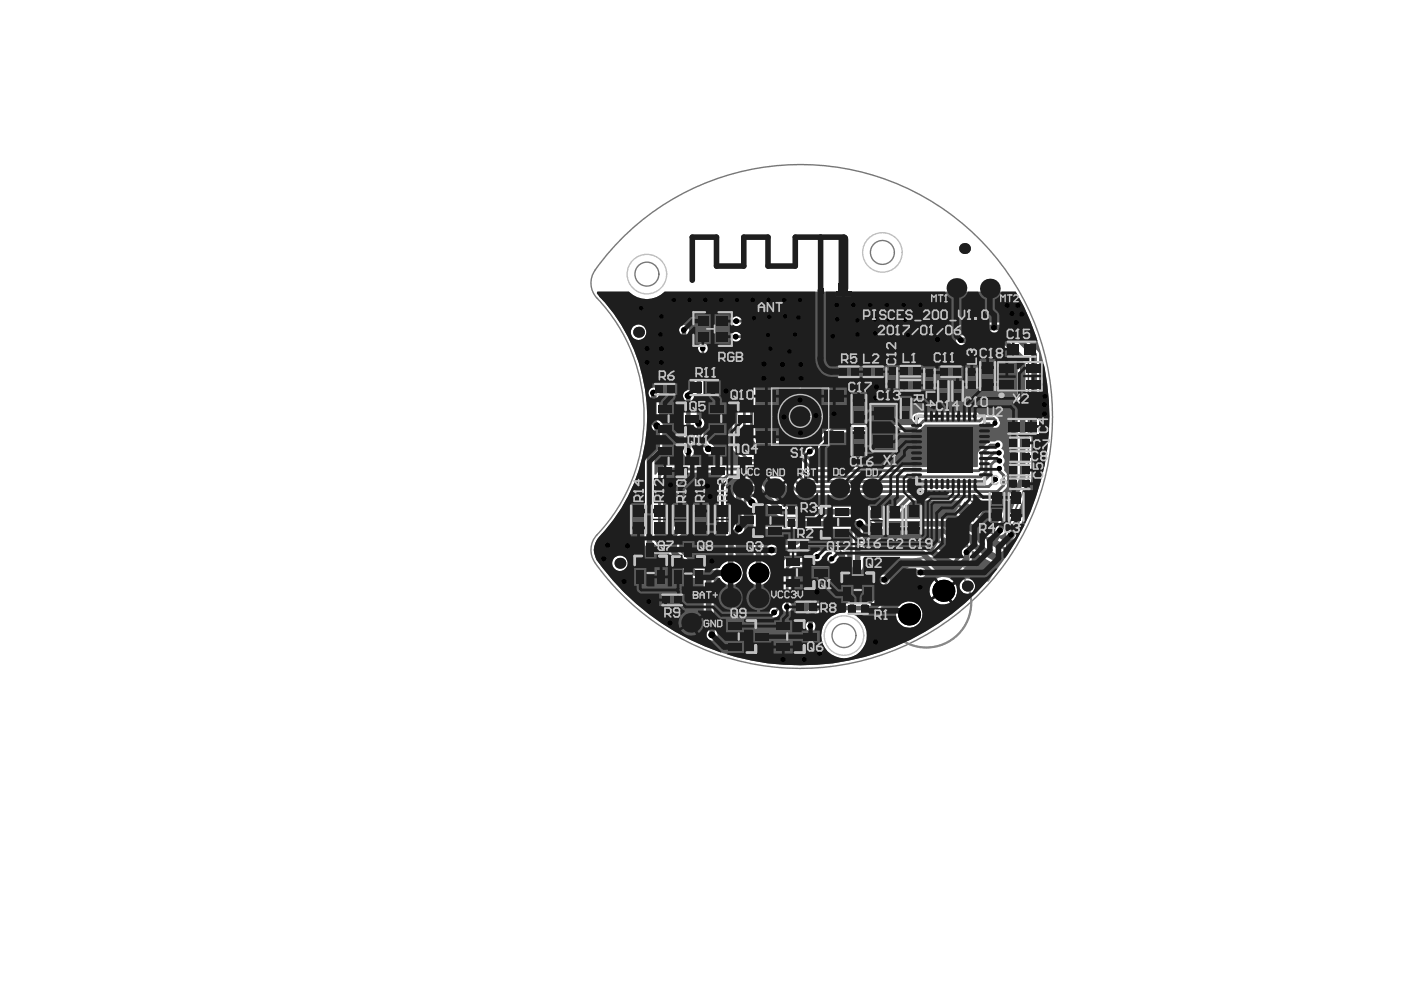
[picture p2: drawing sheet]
<svg xmlns="http://www.w3.org/2000/svg" width="297mm" height="210mm" viewBox="0 0 297 210" stroke-linecap="round" stroke-linejoin="round" font-family="sans-serif">
<g fill="none" stroke="#787878" stroke-width=".29">
<path d="M126.3 63.1a36.6 36.6 0 0 1-.5 50.7 4.6 4.6 0 0 0 .1 5.3 53.3 53.3 0 0 0 79.2 8.7 53.3 53.3 0 0 0-.6-79.7 53.3 53.3 0 0 0-79 9.8 4.6 4.6 0 0 0 .8 5.2"/>
<circle cx="136.9" cy="58" r="2.53"/>
<circle cx="186.7" cy="53.4" r="2.53"/>
<circle cx="178.6" cy="134.5" r="2.53"/>
</g>
<path d="M195.8 64.4v12.5M201.2 64.4h7.9v12.5h-7.9M203.6 105.3l-6.2 10.8M208.4 108l6.8 4-6.2 10.8-6.9-4M151.7 125.9v-7.5h11.7v7.5" fill="none" stroke="#8c8c8c" stroke-width=".59"/>
<path d="M151.7 125.9h11.7" fill="none" stroke="#8c8c8c" stroke-width="1.4"/>
<path d="M155.1 115.2v.3l.6 .7M155.7 116.2v.9M156.3 115.2v.3l-.6 .7M156.9 115.2h1.3v1.9h-1.3M157.5 116.2h.7M158.8 115.2l1.2 1.3M159.7 116.2l-.9 .9M160 115.2v1.9M199 107l1.6 1-.5 .7-.4 .1-.2-.1-.2-.4 .5-.8" fill="none" stroke="#8c8c8c" stroke-width=".35"/>
<circle cx="199.8" cy="107.5" r=".18" fill="#8c8c8c"/>
<g fill="none" stroke="#8c8c8c" stroke-width=".35">
<path d="M192.4 67.8l.3-.3h1.2l.3 .3v.7l-.3 .3h-1.2l-.3-.3zM192.4 69.4v1.2M192.4 71.5l.3-.3h1.2l.3 .3v.7l-.3 .3h-1.2l-.3-.3zM192.4 70h1.8M193.6 73.1v.9l-.3 .3h-.6l-.3-.3v-.9h1.8M193.6 73.7l.6 .6M194.2 65.7h-1.8l.6 .6-.6 .6h1.8M197.2 110.2l-.7 1.1 .3-.5 1.7 .9M198.9 109.1l-.7 1 .9 .5-1.1-.6-.2-.9 .8-.1 1.1 .5M199 107l-.5 .8 .1 .4 .3 .2 .4-.1 .5-.8M184.1 133l1.1 1.5M185 132.8l.1-.5 .5-.3h.4l.7 1.1v.4l-.5 .3h-.5"/>
<path d="M185.4 134.4l-.5 .3"/>
</g>
<circle cx="184.1" cy="133" r=".18" fill="#8c8c8c"/>
<path d="M184.1 133l.4 .1" fill="none" stroke="#8c8c8c" stroke-width=".35"/>
<circle cx="196" cy="127.5" r="9.5" fill="none" stroke="#8c8c8c" stroke-width=".47"/>
<circle cx="196" cy="127.5" r="9.5" fill="none" stroke="#8c8c8c" stroke-width=".29"/>
<path d="M126.4 61.7h6.7a5.2 5.2 0 0 0 7.5 0h74.3a52.7 52.7 0 0 1-17.2 70.8 52.7 52.7 0 0 1-71.5-14 4 4 0 0 1 .5-4.9 36.9 36.9 0 0 0 0-50.9l-.4-.7zM198.7 64.4v1.6h2.2v-1.6zM195.9 64.4v1.6h2.2v-1.6zM198.7 66.6v1.7h2.2v-1.7zM195.9 66.6v1.7h2.2v-1.7zM137.5 82.3a1.17 1.17 0 0 0-.2 1.4v5.7v.4l.7 .8v3.6l-1.3 1.3-.4 .7v18.7a3.5 3.5 0 0 0 2.3 2.2h3l.3 .6 4.3 4.3 .7 .3h2v8.1v.4l.7 .7v2.3a1.18 1.18 0 0 0 1 1.7 1.18 1.18 0 0 0 1.1-1.7l-.1-3.1-.6-.7v-7.7h1.3a2.54 2.54 0 0 0 4.1 .8 2.54 2.54 0 0 0-.7-4.1v-5l1-1a1.1 1.1 0 0 0 .7-1.6v-6.9h2.7l4.5 4.6 .8 .3h17.8l2.6 2.4 14 .1 4.8 2.7 .3 1-.2 .2a1.04 1.04 0 0 0-1.2 1v1l-1.4 1.3h-3.4l-2.8-2.7-.7-.4h-12.6v-4.2a1.17 1.17 0 0 0 .4-1.5 1.17 1.17 0 0 0-1.6-.5h-19.9v-2.5l-1.5-1.8a1.18 1.18 0 0 0-1.9 .2 1.18 1.18 0 0 0 .6 1.7l.7 .7v10.9a2.56 2.56 0 0 0-.9 3.9 2.56 2.56 0 0 0 4 0 2.56 2.56 0 0 0-1-3.9v-7.1h18.9v8a1.09 1.09 0 0 0 1.1 1.1 1.09 1.09 0 0 0 1.1-1.1v-1.8h12.1l3.2 3.1 .4 .1h4.3l.7-.3 2-2 .3-.8v-1.4l.2-.3 1.4 .9a4.4 4.4 0 0 0 3.3 1.6 1.19 1.19 0 0 0 .7-1.9l.2-.3h.4l.7-.4-4.3-2.5v.8l.2 .4-.3 .3-1.2-.7-.5-1.3-.4-.5-5.6-3.1h-13.7l-2.3-2.3-.7-.3h-17.9l-4.9-4.8h-4.3a2.91 2.91 0 0 0-1.4 1.7v7.4l-1.6 1.7-.1 5.8-.7 .4-.5 .8h-5l-3.6-3.7v-3.1l.9-.9a1.11 1.11 0 0 0 0-1.7 1.11 1.11 0 0 0-1.7 .3l-1.3 1.5v2.4h-2.6l-.5-.6v-1.8l.2-.1a1.08 1.08 0 0 0 1.6 0 1.08 1.08 0 0 0 0-1.5v-10.1l.9-.9h11.9v.3l-.8 .8-.2 .6v9.3a1.07 1.07 0 0 0 0 1.5 1.07 1.07 0 0 0 1.5 0 1.07 1.07 0 0 0 0-1.5v-9l.7-.7h10.6l3.3 3.2 .5 .3h22.6l.2 .3-2.2 2.1a1.1 1.1 0 0 0-1.1 1.1 1.1 1.1 0 0 0 1.1 1.1 1.1 1.1 0 0 0 1.2-1l2.4-2.5h10.3l.2 .2-.4 .7 1.9 1 .8-1.4-.3-.2v-.3h4.6l.2 .3a1.04 1.04 0 0 0 1.5 0 1.04 1.04 0 0 0 0-1.5v-.3l1.1-1.1 .3-.6v-2.2l-.1-.3-.6-.7v-.7l-.2-.4 .1-.3a1 1 0 0 0-.1-1.3v-.3l.2-.3a.99 .99 0 0 0-.6-1.3 .98 .98 0 0 0 .1-1.4 .98 .98 0 0 0-1.4-.1h-1l-.5 .2-2.1 2.1v3l-.1 .1h-34.3l-5.6-5.5h-6.8l-.3-.4v-23.8l-.3-.5-1.1-1.2-.6-.2h-1.3l-.3-.2a1.04 1.04 0 0 0-1.4 1.1 1.04 1.04 0 0 0 1.7 .6h1l.7 .8v1.7l-.3 .1-.8-.8-1-.2a1.06 1.06 0 0 0-1.4 1.2 1.06 1.06 0 0 0 1.8 .5l.2 .2v7.7h-.3l-2.1-2.1h-3.1l-1.7-1.7v-1.6a1.07 1.07 0 0 0 0-1.5 1.07 1.07 0 0 0-1.6 0 1.07 1.07 0 0 0 0 1.5l.1 2.2 2.4 2.4 .5 .2h2.8l1.2 1.3v14.1l.3 .6 2.9 2.8 7 .1-.1 .3h-24.1l-.6 .2-1.5 1.7h-.3v-3.7l1.5-1.7 .2-4.5a1.38 1.38 0 0 0-.8-1.6l.1-5.3a1.2 1.2 0 0 0-.5-1.4 1.2 1.2 0 0 0-1.5 .1zM133.5 70.3a1.64 1.64 0 0 0 3.2 0 1.64 1.64 0 0 0-3.2 0zM198.7 73v1.7h2.2v-1.7zM195.9 73v1.7h2.2v-1.7zM198.7 75.3v1.6h2.2v-1.6zM195.9 75.3v1.6h2.2v-1.6zM144 69.1a1 1 0 0 0-.2 1.2v6.6l3.1 3.2v2.9l-.3 .1a1.18 1.18 0 0 0-1.6-.3 1.18 1.18 0 0 0-.3 1.6v10.5a1.16 1.16 0 0 0 .9 1.8 1.16 1.16 0 0 0 1-1.8v-4.3l.3-.1 .1 2.7 1.8 2a1.16 1.16 0 0 0 1.2 .9 1.16 1.16 0 0 0 1.1-1.1 1.16 1.16 0 0 0-1-1.2l-1.3-1.3v-2.3a1.09 1.09 0 0 0 0-1.4v-9.4l-3.2-3.2v-5.9a1.04 1.04 0 0 0-.2-1.3 1.04 1.04 0 0 0-1.4 .1zM170.6 94.8a1.07 1.07 0 0 0 .3 1.7 1.07 1.07 0 0 0 1.5-.9l4.2-4.1h17.2l.5-.3 1.4-1.4h11.6l.8-.4h1.3l.1 .1a1.01 1.01 0 0 0 1.4 1 1.01 1.01 0 0 0 .4-1.6l-.2-.5-.6-.5-3.4-.1a.83 .83 0 0 0-1.2-.5l-3.1-.1-.4 .1h-3.8l-.4-.1-4.2 .2a1.07 1.07 0 0 0-1 .8 1.07 1.07 0 0 0 .6 1.2l.1 .3-.2 .2h-17.5l-4.6 4.6zM206.2 106.7l-.8 1.4 1.8 1.1 .9-1.4zM202.7 107.2l-.9 1.5 1.9 1.1 .9-1.4zM205.1 108.7l-.9 1.4 1.9 1.1 .8-1.5zM204.5 68.4a1.2 1.2 0 0 0-.4 1.2 1.2 1.2 0 0 0 1 .9v.3l-.3 .1h-1.4a1.06 1.06 0 0 0-1.2 1.1 1.06 1.06 0 0 0 1.2 1.1h1.4l.6 .1 6.6-.1 3.3 3.3v24.4l-4.6 11a1.06 1.06 0 0 0 .5 1.4 1.06 1.06 0 0 0 1.4-.5l4.8-11.7v-25l-.1-.6 .2-.2 .2 .3v26l-4.7 11.2a1.15 1.15 0 0 0 1 1.5l.4-.1 .5-.6 4.9-11.6v-26.8l-.3-.8-6-5.9-5.4-.2a4.5 4.5 0 0 0-3.6 .2zM208.5 113.4l1.9 1.1 .6-1a1.72 1.72 0 0 0-2.5-.1zM162.4 115.5a1.2 1.2 0 0 0-.1 1.6 1.2 1.2 0 0 0 1.5 .4h1.3l.2 .2-.9 1-.3 .5v9l-.3 .3a1.07 1.07 0 0 0-1 1.1 1.07 1.07 0 0 0 1 1.1 1.07 1.07 0 0 0 1.1-1.1l.5-.5h.3a1.06 1.06 0 0 0 1.5 .1 1.06 1.06 0 0 0 .1-1.5v-7.3l.5-.4h7.3a1.32 1.32 0 0 0 1-.8l.8-.4h.2l.2 2.7 2 2.2h7.9a1.06 1.06 0 0 0 1-1 1.06 1.06 0 0 0-1-1.1h-7l-.9-.9-.1-3.5-2.3-2.2-7.4-.1-.4 .1-.5 .3h-4.8a1.18 1.18 0 0 0-1.4 .2zM199.5 112.8l-.9 1.4 1.9 1.2 .9-1.5zM211.4 113.8l-.5 1 1.9 1.1a1.25 1.25 0 0 0-.6-1.6zM201.9 114.2l-.8 1.5 1.8 1 .9-1.4zM198.3 114.8l-.8 1.4 1.9 1.1 .8-1.4zM200.8 116.2l-.9 1.4 1.9 1.1 .8-1.5zM129.5 119.2a1.65 1.65 0 0 0 3.3 0 1.65 1.65 0 0 0-3.3 0zM198.2 122.5l1.4 2.1 2.2-1.5a2.86 2.86 0 0 0-3.6-.6zM203 124a1.65 1.65 0 0 0 3.3 0 1.65 1.65 0 0 0-3.3 0zM197.3 123.1a2.82 2.82 0 0 0-.2 3.3l2.1-1.5-1.5-2.1zM200 125.1l1.5 2.1a2.78 2.78 0 0 0 .6-3.6zM170.8 129.4l-.2 .7v1.9a1.06 1.06 0 0 0 .9 1.5 1.06 1.06 0 0 0 .9-1.5v-1.6l.9-.8h3.7v.3a4.8 4.8 0 0 0-2.3 7.4 4.8 4.8 0 0 0 7.8 0 4.8 4.8 0 0 0-2.4-7.4l.1-.3h4.2a1 1 0 0 0 1.2-.2l7.2-7.2h2a1.06 1.06 0 0 0 1.1-1.1 1.06 1.06 0 0 0-1.1-1h-2.5l-.7 .3-7.3 7.3h-11.4l-.7 .3zM197.3 126.9a2.85 2.85 0 0 0 3.7 .6l-1.5-2.1zM189.5 130a2.81 2.81 0 0 0 5.6 0 2.81 2.81 0 0 0-5.6 0z" fill="#5a5a5a"/>
<path d="M148.7 73.7v2.7l2.2 2.1h3.1l1.7 1.7v14.5l2.7 2.7h7.3l4.6 4.5h37.7l1.7-1.6v-2l.8-.8h1M155.7 71.2h1.1l.7 .7v22.3l1.7 1.7h6.8l4.9 5h36.6l1.1-1.1v-2.4l1.6-1.6h1.2M155.8 67.9h2l1.2 1.2v24.1l.8 .9h6.8l5.6 5.5h34.9l.6-.6v-3l1.8-1.8h1.6M206.3 88.1h-12l-.4 .4M210.6 89.5v-.6l-.4-.3h-2.4l-.5 .5h-11.9l-1.6 1.6h-17.5l-4.9 4.8M211.5 99.1v.6l.8 .8v2.2l-1.3 1.3h-42.3l-3.4-3.5h-11.3l-1.2 1.2v10M172.9 117.8h-6.6l-1.4 1.4v9.3l-1.1 1.1M176 118.2l-.9 1h-7.7l-.9 .9v8.3M189.3 108.3l-.1 .1M210.7 101.5l-1.5 1.4h-39.8l-3.7-3.7h-24.8l-1.4 1.5v11" fill="none" stroke="#5a5a5a" stroke-width=".59"/>
<path d="M203.4 72h9l4 4v25l-4.8 11.2M206.5 69.5l.2-.2h6.4l5.7 5.8v26.6l-4.8 11.4M138.3 83.2v6.2l.7 .7v4.5l-1.6 1.6v18.7l1.2 1.2h4M143.9 111.7l-1.3 1.3v4l4.3 4.2h7.7v-7.6l1.7-1.7v-7.8l.7-.7h3.5l4.9 4.9h18.3l2.5 2.5h13.8l5.5 3 .5 1.6 2.4 1.5M159.1 106.3l1.4 1.4v13.5M160.7 110.8h21.2l-.5 .5v8.6M163.2 116.4h5.9l.4-.4h7l1.7 1.7v3.4l1.5 1.6h7.5M204.5 116.8v1.4l-1.9 2h-4.3l-3.1-3.1h-13.8M149.9 121.2v9.2l.7 .7v3.3M194.8 121.1h-2.5l-7.4 7.6" fill="none" stroke="#5a5a5a" stroke-width="1.2"/>
<path d="M144.7 69.8v6.7l3.2 3.2v13.2l2 2M145.6 83.7v11.8M184.9 128.7h-12l-1.4 1.4v2.4" fill="none" stroke="#5a5a5a" stroke-width=".94"/>
<path d="M210.9 105.5l-.4-.4h-17.9l-3.3 3.2" fill="none" stroke="#5a5a5a" stroke-width=".71"/>
<g fill="#000">
<circle cx="135.6" cy="65.2" r=".46"/>
<circle cx="136.9" cy="73.8" r=".52"/>
<circle cx="136.9" cy="76.7" r=".5"/>
<circle cx="139.7" cy="70.8" r=".47"/>
<circle cx="139.9" cy="66.9" r=".47"/>
<circle cx="139.9" cy="73.8" r=".53"/>
<circle cx="139.9" cy="76.7" r=".52"/>
<circle cx="142.6" cy="63.5" r=".47"/>
<circle cx="144.7" cy="69.8" r=".57"/>
<circle cx="145.9" cy="63.5" r=".46"/>
<circle cx="148.7" cy="73.7" r=".57"/>
<circle cx="149.2" cy="63.5" r=".47"/>
<circle cx="152.6" cy="63.5" r=".47"/>
<circle cx="155.7" cy="71.2" r=".59"/>
<circle cx="155.8" cy="67.9" r=".59"/>
<circle cx="155.9" cy="63.5" r=".46"/>
<circle cx="159.2" cy="63.5" r=".47"/>
<circle cx="159.5" cy="67.3" r=".46"/>
<circle cx="161.6" cy="77" r=".53"/>
<circle cx="162.5" cy="70.9" r=".46"/>
<circle cx="162.6" cy="63.5" r=".46"/>
<circle cx="162.7" cy="67.1" r=".46"/>
<circle cx="163" cy="73.8" r=".46"/>
<circle cx="165.5" cy="77.1" r=".53"/>
<circle cx="165.9" cy="63.5" r=".47"/>
<circle cx="166.1" cy="66.9" r=".46"/>
<circle cx="167" cy="74.4" r=".47"/>
<circle cx="168.2" cy="70.8" r=".47"/>
<circle cx="168.9" cy="67.2" r=".47"/>
<circle cx="169.3" cy="63.5" r=".47"/>
<circle cx="169.4" cy="77.1" r=".52"/>
<circle cx="176.2" cy="71.1" r=".47"/>
<circle cx="177" cy="64.5" r=".47"/>
<circle cx="177.1" cy="67.5" r=".46"/>
<circle cx="180.6" cy="64.5" r=".47"/>
<circle cx="181.4" cy="70.8" r=".46"/>
<circle cx="181.4" cy="67.8" r=".46"/>
<circle cx="184.1" cy="64.5" r=".47"/>
<circle cx="185.1" cy="67.5" r=".46"/>
<circle cx="185.1" cy="70.5" r=".46"/>
<circle cx="187.6" cy="64.5" r=".47"/>
<circle cx="188" cy="67.5" r=".47"/>
<circle cx="188.5" cy="70.8" r=".46"/>
<circle cx="191.2" cy="64.5" r=".46"/>
<circle cx="191.5" cy="67.7" r=".47"/>
<circle cx="192.1" cy="70.9" r=".46"/>
<circle cx="194.8" cy="64.5" r=".47"/>
<circle cx="198.3" cy="71.8" r=".53"/>
<circle cx="203.3" cy="72" r=".56"/>
<circle cx="210.3" cy="69.3" r=".56"/>
<circle cx="213.1" cy="64.6" r=".52"/>
<circle cx="214.1" cy="66.4" r=".52"/>
<circle cx="215" cy="68.2" r=".53"/>
<circle cx="215.4" cy="64.6" r=".52"/>
<circle cx="216.2" cy="66.5" r=".53"/>
<circle cx="138.3" cy="83.1" r=".69"/>
<circle cx="139" cy="90.1" r=".71"/>
<circle cx="145.6" cy="95.5" r=".71"/>
<circle cx="145.6" cy="83.7" r=".69"/>
<circle cx="147.8" cy="89.5" r=".69"/>
<circle cx="149.9" cy="95" r=".69"/>
<circle cx="153.6" cy="82.7" r=".53"/>
<circle cx="161.6" cy="80" r=".52"/>
<circle cx="165.6" cy="80.2" r=".52"/>
<circle cx="165.9" cy="88.2" r=".53"/>
<circle cx="169.3" cy="84.7" r=".53"/>
<circle cx="169.4" cy="91.6" r=".53"/>
<circle cx="169.5" cy="80" r=".52"/>
<circle cx="171.3" cy="95.5" r=".59"/>
<circle cx="172.6" cy="87.9" r=".53"/>
<circle cx="176.5" cy="87.6" r=".52"/>
<circle cx="185.2" cy="84.2" r=".52"/>
<circle cx="185.5" cy="81.9" r=".53"/>
<circle cx="193.8" cy="88.5" r=".52"/>
<circle cx="198.1" cy="97.5" r=".47"/>
<circle cx="198.1" cy="94.1" r=".47"/>
<circle cx="198.1" cy="88.1" r=".41"/>
<circle cx="198.1" cy="95.8" r=".47"/>
<circle cx="198.1" cy="92.3" r=".47"/>
<circle cx="200.1" cy="97.5" r=".46"/>
<circle cx="200.1" cy="94.1" r=".46"/>
<circle cx="200.1" cy="92.3" r=".46"/>
<circle cx="200.1" cy="95.8" r=".47"/>
<circle cx="202.1" cy="97.5" r=".47"/>
<circle cx="202.1" cy="94.1" r=".47"/>
<circle cx="202.1" cy="95.8" r=".47"/>
<circle cx="202.1" cy="92.3" r=".47"/>
<circle cx="202.8" cy="88.1" r=".41"/>
<circle cx="204" cy="97.5" r=".47"/>
<circle cx="204" cy="94.1" r=".47"/>
<circle cx="204" cy="95.8" r=".47"/>
<circle cx="204" cy="92.3" r=".47"/>
<circle cx="206.2" cy="88.1" r=".41"/>
<circle cx="210.5" cy="89.5" r=".52"/>
<circle cx="211.1" cy="94.2" r=".5"/>
<circle cx="211.4" cy="95.8" r=".53"/>
<circle cx="211.4" cy="99.1" r=".53"/>
<circle cx="211.5" cy="97.5" r=".53"/>
<circle cx="221" cy="85.6" r=".53"/>
<circle cx="221" cy="87.6" r=".52"/>
<circle cx="221.1" cy="83.9" r=".52"/>
<circle cx="127.7" cy="118.2" r=".53"/>
<circle cx="128.6" cy="115.4" r=".53"/>
<circle cx="132.7" cy="115.5" r=".53"/>
<circle cx="139.5" cy="111.7" r=".59"/>
<circle cx="141.9" cy="102.6" r=".53"/>
<circle cx="143.9" cy="111.5" r=".59"/>
<circle cx="149.6" cy="102.8" r=".53"/>
<circle cx="150.2" cy="105.1" r=".53"/>
<circle cx="150.6" cy="118.7" r=".53"/>
<circle cx="152.8" cy="111.7" r=".59"/>
<circle cx="156.2" cy="111.9" r=".71"/>
<circle cx="159" cy="106.3" r=".69"/>
<circle cx="163.2" cy="116.4" r=".68"/>
<circle cx="172.8" cy="117.8" r=".53"/>
<circle cx="176" cy="118.2" r=".53"/>
<circle cx="178" cy="108.3" r=".52"/>
<circle cx="181.4" cy="119.9" r=".56"/>
<circle cx="181.9" cy="110.8" r=".69"/>
<circle cx="189.3" cy="108.3" r=".65"/>
<circle cx="204.5" cy="116.9" r=".57"/>
<circle cx="210.6" cy="101.4" r=".5"/>
<circle cx="210.9" cy="105.5" r=".5"/>
<circle cx="211.5" cy="112.2" r=".59"/>
<circle cx="213.9" cy="113.2" r=".56"/>
<circle cx="132" cy="123" r=".53"/>
<circle cx="137.2" cy="127.3" r=".5"/>
<circle cx="141.8" cy="131.8" r=".52"/>
<circle cx="150.6" cy="134.3" r=".69"/>
<circle cx="154.6" cy="121.2" r="2.09"/>
<circle cx="160.5" cy="121.2" r="2.09"/>
<circle cx="163.8" cy="129.6" r=".59"/>
<circle cx="165.7" cy="139.5" r=".53"/>
<circle cx="166.4" cy="128.4" r=".57"/>
<circle cx="170.2" cy="139.5" r=".52"/>
<circle cx="171.4" cy="132.5" r=".59"/>
<circle cx="172.8" cy="125.3" r=".53"/>
<circle cx="173.4" cy="138.3" r=".5"/>
<circle cx="185.2" cy="135.8" r=".52"/>
<circle cx="187.1" cy="122.7" r=".59"/>
<circle cx="192.3" cy="130" r="2.33"/>
<circle cx="194.7" cy="124.3" r=".52"/>
<circle cx="194.8" cy="121.1" r=".59"/>
<circle cx="199.6" cy="125" r="2.33"/>
</g>
<circle cx="135.1" cy="70.3" r="1.15" fill="#5a5a5a"/>
<path d="M196.5 64.9h3.8v2.8h-3.8z" fill-rule="evenodd" fill="#5a5a5a"/>
<path d="M205.4 72h2.3" fill="none" stroke="#5a5a5a" stroke-width="1.5"/>
<g fill="#5a5a5a">
<circle cx="204.1" cy="52.6" r="1.15"/>
<circle cx="131.2" cy="119.2" r="1.15"/>
<circle cx="204.6" cy="124" r="1.15"/>
</g>
<path d="M208.2 116.6l2 1.2" fill="none" stroke="#5a5a5a" stroke-width="1.5"/>
<path d="M204.1 106.1l3.2 1.9-1.4 2.4-3.3-1.9z" fill-rule="evenodd" fill="#5a5a5a"/>
<path d="M205.4 69.3h2.3" fill="none" stroke="#5a5a5a" stroke-width="1.5"/>
<path d="M196.5 73.7h3.8v2.7h-3.8z" fill-rule="evenodd" fill="#5a5a5a"/>
<path d="M209.5 114.3l2 1.2" fill="none" stroke="#5a5a5a" stroke-width="1.5"/>
<path d="M199.7 113.7l3.2 1.8-1.3 2.5-3.3-1.9z" fill-rule="evenodd" fill="#5a5a5a"/>
<g fill="#1e1e1e">
<path d="M191.9 101.5a1.03 1.03 0 0 1 1.1-.3h1.7l.2 .3v.6h1v.3h.3v1.7l.4-.2a.79 .79 0 0 0 1-.1 .78 .78 0 0 0 1.2 0 .85 .85 0 0 0 1.1 0l.3 .2h.4l.2 .4-.4 .4h-3.4a2.38 2.38 0 0 0-1.4 1.4v7l-.4 .4-.3-.1v-1.4h-1.6v-.6h1.6l-.1-5h-.8l-.2-.8-1.9-1.9zM194.9 102.7a1.11 1.11 0 0 0 .7 1.4v-1.4z"/>
<path d="M174.7 61.7h2.2v1h1.2v-1.6h.6v1.6h1.4v-1h19.8a2.09 2.09 0 0 0 1.4 1.5v7.8a2.7 2.7 0 0 0 2.1 2.1 1.06 1.06 0 0 0 .9-.7 1.06 1.06 0 0 0-.2-1.2l-.7-.7v-7.3a2.08 2.08 0 0 0 1.4-1.5h2.1a2.2 2.2 0 0 0 1.5 1.7v2.8l.9 1v2.1a1.06 1.06 0 0 0 1.1 1.1 1.06 1.06 0 0 0 1-1.1v-2.6l-.3-.8-.6-.5v-2a2.2 2.2 0 0 0 1.4-1.7h3a45.9 45.9 0 0 1 4.6 10.4l-.2 .3h-2.9l-.3-.2h-1.4v3.3l3.1-.1v1.1h-1.2v.7l-1.2 1-.3-.1v-1.7h-1.8v3h1.6v.5h-3.8v.7h-.4a.93 .93 0 0 1-.1-1.1v-1.4h-3.3l.1 3.4-.3 .4-.3-.1 .1-2.8h-2.7v1.5h-.4v-3.1h-5.2v.6h-.7v-.5h-2.4l-.3-.2-19.3 .2a1.47 1.47 0 0 1-1.2-1.7zM212.6 72.2v1.4h1.5v-1.4zM212.6 74.2v1.3h1.5v-1.3zM209.2 76v1.5h1.4v-1.5zM207.3 76v1.5h1.4v-1.5zM211 76.4v1.2h1.7v-1.2zM205.9 77.3v1.1h1v-1.1zM204.2 77.3v1.1h1.1v-1.1zM211 78.2v1.2h1.7v-1.2z"/>
<path d="M216.6 79.3h4v-2.2h.2a52.4 52.4 0 0 1-3.9 33.6h-.3v-1.3h-1.4v1.4h1.3l.3 .3a50 50 0 0 1-4.2 7l-.3-.1v-1.8l2.4-2.3a1.08 1.08 0 0 0-.2-1.6 1.08 1.08 0 0 0-1.6 .4l-.3-.2a1.06 1.06 0 0 0-.5-1.2 1.06 1.06 0 0 0-1.3 .2l-2.4 2.5v2l-2.2 2.1h-1v-.4l1.7-1.7 .2-.3 .1-3.9 1.8-1.7h.4v.6h3v-3.3h-3v.6l-1.3 .1-2.7 2.6-.3 .7v3.4l-1.3 1.3a1.01 1.01 0 0 0 .1 1.6v.4h-6.4v-.3l2.6-2.5v-5.3l.5-.5h1.5l.5-.2 3.1-3.1 .2-.2v-1.3l.3-.2 1.5 1.5h1.7v1.1h3v-1.1h.8a1.29 1.29 0 0 1 .2 1.4v1.4h3.2l-.1-5 .3-.1v-1.3h.3v-.3h1.4v-2.3h-1.4v-.6h1.4v-2.3h-1.4v-.6h1.4v-2.3h-1.4v-.3h-.3v-1.3l-1.4-.2 .2-.5 2.2 .1v-3.2l-2.6 .1v-2a2.01 2.01 0 0 0-1-1.3v-.3a1.21 1.21 0 0 0 1.2-.2l1-1.1 .1-.9h1.8v-3.1h-1.8l-.1-.3zM218.8 79.8v1.3h1.9v-1.3zM218.8 81.7v1.2h1.9v-1.2zM218.4 88.6v1.3h1.4v-1.3zM218.4 90.5v1.3h1.4v-1.3zM217.4 92.4v1h1.1v-1zM217.4 102.7v1h1.1v-1zM213.4 109.4v1.4h1.3v-1.4z"/>
<path d="M126.4 61.7l6.7 .1a5.3 5.3 0 0 0 7.5-.1h31.9v14.1a3.8 3.8 0 0 0 4.5 4l10.3 .1v1h1.4v.3h.3v1.5h.9v.2h1.1v-1.4h.6v1.4l6.3-.1v-.3l.3-.1 .1 .2v2.7h.8l.6 .9-.2 .2-.7 .3a.85 .85 0 0 0-1.2 0l-1-.5a1.66 1.66 0 0 0-1.2-2h-2.5v-.4h-2.4l-.2 3.7h1.4v.6h-1.4v.5l-.3 .1-.5-.6v-2.4h-5.1l-.1 .8-.6 .2-.4-.2v-1.5h-3.2l.1 1.7-.1 4.5h3.2l-.1-1.7 .2-.3 .7-.3 .3 .3h4l2.1 2.1-.1 .3-.7 .3-.2-.2h-5.1v2l-.6 .5h-.4a1 1 0 0 1-.1-1.1v-1.3h-3.2l.1 5h3v-.7l1.4-.1 .9-.8h3.4l.1 .3-2.6 2.6-4.8 .1-2.9 2.9a2.47 2.47 0 0 0-3.4 1l-.3-.1v-7.1l.7-.7h3.3v-3.5h-5.1v2.6l-.8 .9v.3v7.7l-.3 .1-.5-.8-1.1-.6v-4l.2-.3 .4-.1a1.06 1.06 0 0 0 .3-1.8 1.06 1.06 0 0 0-1.7 .7 1.18 1.18 0 0 0-.7 1v4.5l-.5 .2a2.55 2.55 0 0 0-.5 4.1 2.55 2.55 0 0 0 4.1-.9l.3 .1v4l-.8 .8h-1.9v2.6h3.8v-1.9l.5-.5 .3-.6v-4.1l.3-.1a2.56 2.56 0 0 0 3.5 1 2.56 2.56 0 0 0 1-3.5l2.5-2.4h4.2l.1 .2-1 1.1a2.56 2.56 0 0 0-3.7 2.7 2.56 2.56 0 0 0 4.3 1.5l.1 .3-1.2 1.2h-1.2v3.3h3v-2.9l1.4-1.4 .3 .1v.9h-.7l-.2 4.9h1.6v.6h-1.6v1.4h-.8v-3.3h-3v.6h-.4l-.5-.5a1.19 1.19 0 0 0-1.9-.4 1.19 1.19 0 0 0 .4 2 2.18 2.18 0 0 0 2.2 1l.2 .2v.4h-2.5l-1.4-1.4v-.8h-3.8v2.6h3.5l.2 .1-.2 .3h-8.3v-.3h-3.2v-2.1h.5v-5.3h-2.4v.5h-.5v-.5h-3.8v2.5h3.8v-.5l.5 .1v2.9h-.5v-.6h-3.8v2.5h3.8v-.5h1v1h-.6v2.5h.9v1.1h-1.2v2.5h3.8v-2.5h-1.2v-.9l.3-.2h2.6v-.8h2l.1 .3-.7 .7h-.3a1.01 1.01 0 0 0-.2 1.8 1.01 1.01 0 0 0 1.6-.7l1.1-1.1h.9l.1 .3-.1 .1a1 1 0 0 0-.9 1.1 1 1 0 0 0 1 .9 1 1 0 0 0 1-.8l.5-.6h2.5l.2 .2v3.8h2.5v-3.8l.3-.2h7.4l.1 .3-.6 .3-3.5 3.5a1.08 1.08 0 0 0 0 1.5 1.08 1.08 0 0 0 1.5 0l3.1-3.2h2.8l.1 .3-.1 .2a1.06 1.06 0 0 0 1 1.5h3.2l1.6 2.4 2.2-1.5-.7-.6 .1-.3h2.9v.3l-.3 .1a1.64 1.64 0 0 0-.4 2.5 1.64 1.64 0 0 0 2.6-.2 1.64 1.64 0 0 0-.8-2.4v-.3l3.5-.1 2-1.9 .3 .1a52.7 52.7 0 0 1-57.1 18.2v-.3h3.5v-2.6l-4-.1-1.6-1.5a1.18 1.18 0 0 0-2-.5 1.18 1.18 0 0 0 .4 1.9l2.4 2.4-.1 .3-.1-.1a53.3 53.3 0 0 1-26.2-19.5 4 4 0 0 1 .5-4.9 36.9 36.9 0 0 0 0-50.9l-.4-.7zM144 69.1a1.05 1.05 0 0 0 .1 1.6 1.05 1.05 0 0 0 1.6-.5l1.1-1.1 .3 .1v3.6h.7l.1 .3a1.04 1.04 0 0 0 .1 1.4 1.04 1.04 0 0 0 1.4 0 1.04 1.04 0 0 0 .1-1.4l.1-.3h.8v-6.3h-3.3v.5a1.23 1.23 0 0 0-1.2 .3l-1.6 1.6zM151.2 66.5v6.3h3.2v-.8h.6a1.05 1.05 0 0 0 1.5 0 1.05 1.05 0 0 0 0-1.5 1.05 1.05 0 0 0-1.5 0h-.4l-.2-.2v-1.6h.7a1.05 1.05 0 0 0 1.5 0 1.05 1.05 0 0 0 0-1.5 1.05 1.05 0 0 0-1.5 0h-.7v-.7zM133.5 70.3a1.64 1.64 0 0 0 3.2 0 1.64 1.64 0 0 0-3.2 0zM187.3 81.5v1.2h1.1v-1.2zM176.8 82v1.5h2.3v-1.5zM173.8 82v1.5h2.4v-1.5zM162.4 82v1.5h2.4v-1.5zM159.4 82v1.5h2.4v-1.5zM182 82.9v1.5h1.3v-1.5zM180.1 82.9v1.5h1.3v-1.5zM145.6 80.5v1.8l-.4 .4a1.18 1.18 0 0 0-.2 2 1.18 1.18 0 0 0 1.8-1l.3-.2h1.8v-3zM176.8 84.1v1.6h2.3v-1.6zM173.8 84.1v1.6h2.4v-1.6zM162.4 84.1v1.6h2.4v-1.6zM159.4 84.1v1.6h2.4v-1.6zM149.2 80.5v3l.7 .1 .2 .6 .7 .6-.2 .3h-.7v2.6h3.8v-2.6h-.9a1.49 1.49 0 0 0-.4-1.3l.1-.3v-3zM138 81.1v1a1.16 1.16 0 0 0-.5 1.9 1.16 1.16 0 0 0 2-.5h1.1l.2 .3-.8 .8-.2 .5h-1.1v2.6h3.9v-2.6l-.2-.3a1.25 1.25 0 0 0 .5-1.3h.4v-2.4zM144.5 87.3v2.6h2.3a1.16 1.16 0 0 0 1.8 .5 1.16 1.16 0 0 0-.3-1.9v-1.2zM162.4 90.6v1.5h2.4v-1.5zM159.4 90.6v1.5h2.4v-1.5zM162.4 92.7v1.6h2.4v-1.6zM159.4 92.7v1.6h2.4v-1.6zM141 98.3v1.1h1.7v-1.1zM138.2 89.3a1.13 1.13 0 0 0 .5 1.9v.9h2.1l1.7 1.7-.2 .3h-3.6v1l-2.1 2.3-.1 .4v8.7h-2.9l-.2 4.9h3.3l-.1-2.3h1.4v.7h3v-3.3h-2.7v-5.3l2.1-.1v-2.8h-1.8l-.1-.3 1.4-1.4h2.7v-2.4l.3-.1 2.1 .1-.1 .5a1.47 1.47 0 0 0-.4 1.5v2.6h1v1.6l-2.5 2.5v3.6h-.6v3.3h3v-3.3h-.5v-2.8l2.4-2.6 .1-2.3h.9v-2.6h-1.4l-.1-.3a1.03 1.03 0 0 0-.5-1.2v-.5h2.4l.2 .3a1.11 1.11 0 0 0 1 1.6v.5h.9v1.8h-.9v2.6h3.4l.1 .3-1.3 1.4v3.8h-.7v3.3h3v-3.3h-.8v-3.2l.8-.8 .3 .2a2.55 2.55 0 0 0 2.4 3.2l.9 .8a1.16 1.16 0 0 0 1.9 .5 1.16 1.16 0 0 0-.4-2l-.4-.3a2.52 2.52 0 0 0-.9-3.9v-2.2h1.3v-2.6h-3.8l-.1-4.5 1.8-1.8h2.1v-2.6h-3.8v2.1l-1.6 1.7v9.3l-.4-.1v-1.9h-.9v-1.8h.9v-2.5h-3.1l-.6-.3-.1-.3 1.5-1.4h2.3v-2.6h-3.8v1l-1.6 1.6h-4.5l-1.2-1.2v-1.4h-2.6a1.09 1.09 0 0 0-1.8-.2zM141 100v1.1h1.7v-1.1zM162.8 100.9l1.2 2 2-1.2a2.61 2.61 0 0 0-3.2-.8zM162 101.4a2.5 2.5 0 0 0-.6 3l2-1.2-1.2-2zM164.2 103.4l1.2 2.1a2.53 2.53 0 0 0 .9-3.3zM161.7 104.9a2.62 2.62 0 0 0 3.2 .9l-1.2-2.1zM148.6 106.4v1.4h1.3v-1.4zM146.7 106.4v1.4h1.3v-1.4zM176.2 107v2.5h3.8v-2.5zM156.1 108.9v1.6a1.54 1.54 0 0 0-.9 1.8 1.16 1.16 0 0 0 1.1 .8 1.16 1.16 0 0 0 1.1-.8l.9-.9h1.7v-2.5zM146.7 108.4l.1 5h3v-.6h1.6v.6h3v-3.3h-3v.6h-1.3l-.3-.3 .1-2zM138 110.1v3.3h3v-3.3zM142.4 110.1v3.3h3v-3.3zM135.4 112v1.5h1.3v-1.5zM133.4 112v1.5h1.4v-1.5zM136.4 114.4v3.8h2.5v-.8h5.5v.9h2.5v-.8h15.9a1.18 1.18 0 0 0 1.6-1.1 1.18 1.18 0 0 0-1.6-1.1h-15.9v-.8h-2.5v.7h-5.5v-.8zM129.5 119.2a1.65 1.65 0 0 0 3.3 0 1.65 1.65 0 0 0-3.3 0zM146.6 120.3v3.8h2.5v-.9h2l.9-.9h.3a2.23 2.23 0 0 0 1.2 1.3v.5a2.57 2.57 0 0 0-1 3.9 2.57 2.57 0 0 0 4 .1 2.57 2.57 0 0 0-.8-3.9v-.6a2.56 2.56 0 0 0 .8-4.1 2.56 2.56 0 0 0-4.2 .7 2.1 2.1 0 0 0-2.1 .9h-1.1v-.8zM140.2 120v1.8h1.1v-1.8zM138.5 120v1.8h1.1v-1.8zM168.1 122v1.1h1.7v-1.1zM165.8 122v1.1h1.7v-1.1zM168.1 123.7v1h1.7v-1zM165.8 123.7v1h1.7v-1zM197.3 123.1a2.82 2.82 0 0 0-.2 3.3l2.1-1.5-1.5-2.1zM200 125.1l1.5 2.1a2.78 2.78 0 0 0 .6-3.6zM197.3 126.9a2.85 2.85 0 0 0 3.7 .6l-1.5-2.1zM172.2 127.1v1h1.1v-1zM139.5 127.2v1h1v-1zM134.2 120.2v3.8h.5v.6l.2 .6 .8 .4h3.8v1.1h1.3v.3h.3v1.2l2.5-.1 1.2 1.1 .1 .2a2.71 2.71 0 0 0-1.1 3.5l4.6-2.7-.8-.7 .1-.3h2.8l1.8 1.7 1.2 .1 .1 2.8h3.8v-.6h1.8l.2 .2v2.6h3.8v-.3h.5v.9h4v-.9h1.9v.3h3.8v-2.6h-1v-.4a1.06 1.06 0 0 0-.9-1.6 1.06 1.06 0 0 0-.9 1.6v.4h-1v.4h-2v-2.6h-.6l-.2-.2 .5-.5v-1.3h.7v.5l3.6 .1v-2.7h-1.1l-.2 .1h-2.3v.5h-.7a1.09 1.09 0 0 0-1.5 0 1.09 1.09 0 0 0-.1 1.5v.6a1.5 1.5 0 0 0-.7 1.4h-1.2v.5h-6.1l-.3-.2 .1-.5h5.7l.6-.3a1.07 1.07 0 0 0 1.1-.9 1.07 1.07 0 0 0-.9-1.2 1.07 1.07 0 0 0-1.2 .8h-2v-.3a2.57 2.57 0 0 0 2.2-2.1 2.57 2.57 0 0 0-1.5-2.8v-.6a2.56 2.56 0 0 0 1-3.9 2.56 2.56 0 0 0-4 0 2.56 2.56 0 0 0 .9 3.9v.6a2.56 2.56 0 0 0-1.5 2.8 2.56 2.56 0 0 0 2.3 2.1l-.1 .3h-7.2l-1.8-1.7h-5.8l-.5-.6v-1.4h-.5l-.1-.9v-.7h.5v-3.8h-2.5v3.8h-.9v-1.7h-2.8v1.7h-1.5l-.3-.1v-3.8zM171.7 119.9v2.5h1l.2 .4 3.5 3.5a1.79 1.79 0 0 0 1.6 .3v1h1v1.9l-.3 .2a4.8 4.8 0 0 0-4.8 5.9 4.8 4.8 0 0 0 7 3.1 4.8 4.8 0 0 0 1.1-7.6l-.7-.7v-.4h.9l.7 .3h6.7a2.79 2.79 0 0 0 3.7 2.4 2.79 2.79 0 0 0 1.4-4.2 2.79 2.79 0 0 0-4.4-.3h-6.1v-.6h.8v-3.8h-2.6v1.6a1.97 1.97 0 0 0-.5 1.9l-.2 .3-.5-.2a1.57 1.57 0 0 0-.6-1.8v-1.8h-2.6v.9h-.6l-2-2 .1-2.8zM172.2 128.7v1.1h1.1v-1.1zM146.6 131.9l1.2 2.1a2.72 2.72 0 0 0 .9-3.3zM144 133.4a2.54 2.54 0 0 0 3.3 .8l-1.2-2zM166 137.2v1.1h1.7v-1.1zM163.7 137.2v1.1h1.7v-1.1z"/>
</g>
<g fill="none" stroke="#1e1e1e" stroke-width=".59">
<path d="M152.8 71.2h2.9M152.8 67.9h3M171.3 95.5h.1M191.3 99.3l-1.4 1.4M191.6 93.5l-1.4 1.4v.5M191.9 85l-.1 .2M192.1 94.7l-.8 .7v1M195.4 85l.5 .5M197.1 88.1h1.1M206.7 86.1l-.4 .3M207.1 84.3l-2 1.9M177.2 117.1l-1.2 1.1"/>
<path d="M185 108v.3M185.4 107.5v.9M199.2 107.5h2.3M202.1 108.8h-1.9l-.9 .9M204 102.4v2.6M205.1 102.4v3.3M206.3 102.4v1.1M135.5 122.1v2.5l.2 .2M143.5 122.2v2.4l-.3 .2M143.5 127l1.6 1.4M166.5 128.4h2.8"/>
</g>
<path d="M139.9 95.3h.8M140.7 85.2v1.2M145.6 83.5v.2M181.7 88.3h1.7M185.9 93.5h1M174 108.8l-1.7 1.7M173.6 121.1v1.1" fill="none" stroke="#1e1e1e" stroke-width=".94"/>
<path d="M140.7 90.8h.3M157.1 103.3v1.1M147.9 122.2h2.7M153.2 136.9h.8M154.6 121.2v.4M182.9 126.4v2.8M190.8 129.2l.2 .3" fill="none" stroke="#1e1e1e" stroke-width="1.2"/>
<g fill="none" stroke="#1e1e1e" stroke-width=".47">
<path d="M181 78.7h2.4M188.7 78.6l-2.7 .1M199.8 78.7l-.1 .1M196.6 81.5h.1M199.6 84.1v.1M199.6 81.4l-.2 .1M202.6 84.1v.3M167.5 115.4l.3 .3M178.1 112.7h1.4M191.2 104.1l2.1 2.1M192 100.5l-.8 .7M193.3 111.8l-.1 .1"/>
<path d="M196.3 113.5l-.8 .8M197 105.5l-.7 .7M197.1 113.8l-1.2 1.3M201.6 102.4v2.1l-1 1M202.8 102.4v2.3"/>
</g>
<path d="M202.6 78.7v2.7" fill="none" stroke="#1e1e1e" stroke-width=".71"/>
<circle cx="205.6" cy="81.4" r=".47" fill="#1e1e1e"/>
<path d="M209.4 65.8l1 .9M211.6 112.2l-2.2 2.2" fill="none" stroke="#1e1e1e" stroke-width="1.2"/>
<path d="M208.7 81.4h.2M210.6 89.5l-.5 .5M211.1 94.2l-.4 .5M211.5 97.5h.1M211.5 99.1l-.1 .2M209.7 100.5l1 1" fill="none" stroke="#1e1e1e" stroke-width=".59"/>
<path d="M214.4 102.4v2.5l.6 .6" fill="none" stroke="#1e1e1e" stroke-width=".94"/>
<g fill="#1e1e1e">
<circle cx="214.4" cy="99.5" r=".47"/>
<circle cx="214.4" cy="96.6" r=".47"/>
</g>
<path d="M214.4 93.7v2.9" fill="none" stroke="#1e1e1e" stroke-width=".94"/>
<circle cx="214.4" cy="93.7" r=".47" fill="#1e1e1e"/>
<path d="M148.7 71.2v2.5M218 73.9l.5 .6v3.4M213.8 86.1l.6 .6M215.7 83.5l-.9 .8M154.8 101l-2 1.9v5.2M143.2 124.8l.3 .3v1.9" fill="none" stroke="#1e1e1e" stroke-width=".59"/>
<path d="M145.7 116.3l-.1 .1M155.1 121.1l-.5 .5v4.9" fill="none" stroke="#1e1e1e" stroke-width="1.2"/>
<path d="M145.6 95.5v1.2M146.5 97.5v3.3l-2.6 2.5v4.8M150.8 82v1.6" fill="none" stroke="#1e1e1e" stroke-width=".94"/>
<circle cx="152.8" cy="111.7" r=".47" fill="#1e1e1e"/>
<g fill="none" stroke="#1e1e1e" stroke-width="1.2">
<path d="M157.4 50.2v6.1M162.5 50.2v6.1M168.3 50.2v6.1M173.6 50.2v11.3M178.6 50.2l.3 .2M202.4 61.2v9.8M209.4 61.1v4.7M210.4 66.7v2.6M157.1 98v5.3M157.1 104.4l2 1.9M181.9 110.8l1.1 1.2M206.2 111.4v3.8l-1.7 1.6"/>
<path d="M209.4 114.4v2M211.2 115.8v2.3M154.6 121.2h-3l-1 1M183.7 125.7l-.8 .7"/>
</g>
<path d="M142 83.9l-1.3 1.3M157.6 97.5l-.5 .5M174 94.5v14.3M176.1 92.4h.4M214.4 90.4v3.3M214.4 96.6v5.8M135.1 108.1h4.4M171.5 132.5v2.2M177.1 125.7h2.2" fill="none" stroke="#1e1e1e" stroke-width=".94"/>
<g fill="none" stroke="#1e1e1e" stroke-width=".59">
<path d="M216.8 77.9l-1.1 1.1v4.5M154.8 91.4v9.6M186.9 87.4h.8M195.9 85.5v2.6M204 86v2.1M205.1 86.2v1.9M206.3 86.4v1.7M211 97l.5 .5M214.4 86.7v3.5M174.6 116.1l-1.7 1.7M188.5 100.7v3.8l-3.1 3M189.9 100.7v4.5"/>
<path d="M198.2 108.5v5.9l-1.7 1.7M199.3 109.7v5.3M135.7 124.8h7.5M145.1 128.4h5.7M163.8 129.6l-.6 .6M166.5 128.4v1.8"/>
</g>
<path d="M188.7 78.5v.1M196.4 78.5l.2 .3M200.5 86.5v1.6M201.6 86.5v1.6M167.5 110.7v4.7M167.8 115.7v3.3M191.2 101.2v2.9M193.3 106.2v2M196.3 106.2v7.3M197.6 106.3l-.5 .5v7M202.8 104.7l-1.6 1.6" fill="none" stroke="#1e1e1e" stroke-width=".47"/>
<path d="M173.6 61.5v14.3M175.9 78.7h2.4" fill="none" stroke="#1e1e1e" stroke-width="1.3"/>
<path d="M202.5 78.7h.1" fill="none" stroke="#1e1e1e" stroke-width=".71"/>
<path d="M178.4 50.7v10.4" fill="none" stroke="#1e1e1e" stroke-width="2.1"/>
<circle cx="156.3" cy="111.9" r=".59" fill="#1e1e1e"/>
<g fill="none" stroke="#1e1e1e" stroke-width=".59">
<path d="M216.8 77.9h1.7M157.6 88.6l-2.8 2.8M171.3 95.5l-.9 .9v6.9M187.7 87.4l3.8 3.8h2.4M190.2 95.4l-3.5 3.5h-4.8l-4.3 4.4M191.3 99.3h2.6M191.3 96.4l-6.8 6.9M191.6 93.5h2.3M191.9 85h3.5M192.1 94.7h1.8M193.9 98.1h-3l-2.4 2.6M193.9 92.4h-3.6l-1.1 1.1h-2.3"/>
<path d="M193.9 88.5v1.5M198.2 88.1h1.1M206.7 86.1h7.1M207.1 84.3h7.7M208.3 99.3h3.1M208.3 94.7h2.4M208.3 95.8h3.1M208.3 90h1.8M208.3 97h2.7M208.7 81.4l-4.7 4.6M208.9 81.4h4.1M174.6 116.1h21.9"/>
<path d="M189.9 105.2l-.6 .5v2.6M199.2 107.5l-1 1M199.3 115l-2.1 2.1h-20M204 105l-2.5 2.5M205.1 105.7l-3 3.1M206.3 103.5l1.7 1.7h6.8M208.3 100.5h1.4M150.8 128.4l1.8 1.8h10.6M166.5 130.2l-.8 .8v1.5h-10.2"/>
</g>
<g fill="none" stroke="#1e1e1e" stroke-width="1.2">
<path d="M157.4 56.3h-5.8v-6.1h-5.1v9.1M157.4 50.2h5.1M162.5 56.3h5.8M168.3 50.2h10.3M202.4 71l1 1M141 90.8l2.3 2.3h5.5l2.3-2.3h.7M137.6 116.3h7.9M145.6 116.4h17.6M148.3 111.7h4.5M158.1 110.1l-1.8 1.8M183 112h2.4M209.4 116.4l-2.7 2.8h-16.1l-3.4 3.5"/>
<path d="M210.9 109.1h-2.4l-2.3 2.3M211.2 118.1l-3 3h-13.4M214 113.1l-2.8 2.7M150.6 134.4l2.6 2.5M160.5 121.2v5.4M182.9 129.2h7.9"/>
</g>
<path d="M148.7 67.9h-2.1l-1.9 1.9M139.9 95.3l-2.5 2.5v10.3M142 82.4v1.5M147.2 82l-1.6 1.5M150.8 83.6l1 .9v1.9M151.8 95.3v4.4M176.1 92.4l-2.1 2.1M185.9 93.5l-1.7 1.6h-2.5M186.9 87.4h-2.6l-.9 .9M161.3 134.7h9.8M173.6 122.2l3.5 3.5M179.3 125.7l1 1v2.8" fill="none" stroke="#1e1e1e" stroke-width=".94"/>
<path d="M188.7 78.5h2.6M193.9 81.5h2.7M163.8 112.4h3.7M163.8 108h3.6M179.5 112.7l1.7 1.6h14.3M192 100.5h1.9M195.9 115.1h-25.5l-.2 .3M197 105.5h3.6M197.6 106.3h3.6" fill="none" stroke="#1e1e1e" stroke-width=".47"/>
<path d="M193.9 78.5h2.5M196.6 78.8h3.1M196.6 81.5h2.8M202.6 81.4h3M189.3 111.9h3.9" fill="none" stroke="#1e1e1e" stroke-width=".71"/>
<path d="M176.9 61.7h3.2v1h-3.2z" fill-rule="evenodd" fill="#1e1e1e"/>
<path d="M199.5 84.2l.2 .7 .6 1 .2 .6M202.6 84.4l-.1 .6-.7 1-.2 .5" fill="none" stroke="#1e1e1e" stroke-width=".47"/>
<path d="M191 129.5l.7 .1 .6 .4" fill="none" stroke="#1e1e1e" stroke-width="1.2"/>
<path d="M173.6 75.8a2.68 2.68 0 0 0 2.3 2.9" fill="none" stroke="#1e1e1e" stroke-width="1.3"/>
<g fill="#000">
<circle cx="135.6" cy="65.2" r=".46"/>
<circle cx="136.9" cy="73.8" r=".52"/>
<circle cx="136.9" cy="76.7" r=".5"/>
<circle cx="139.7" cy="70.8" r=".47"/>
<circle cx="139.9" cy="66.9" r=".47"/>
<circle cx="139.9" cy="73.8" r=".53"/>
<circle cx="139.9" cy="76.7" r=".52"/>
<circle cx="142.6" cy="63.5" r=".47"/>
<circle cx="144.7" cy="69.8" r=".57"/>
<circle cx="145.9" cy="63.5" r=".46"/>
<circle cx="148.7" cy="73.7" r=".57"/>
<circle cx="149.2" cy="63.5" r=".47"/>
<circle cx="152.6" cy="63.5" r=".47"/>
<circle cx="155.7" cy="71.2" r=".59"/>
<circle cx="155.8" cy="67.9" r=".59"/>
<circle cx="155.9" cy="63.5" r=".46"/>
<circle cx="159.2" cy="63.5" r=".47"/>
<circle cx="159.5" cy="67.3" r=".46"/>
<circle cx="161.6" cy="77" r=".53"/>
<circle cx="162.5" cy="70.9" r=".46"/>
<circle cx="162.6" cy="63.5" r=".46"/>
<circle cx="162.7" cy="67.1" r=".46"/>
<circle cx="163" cy="73.8" r=".46"/>
<circle cx="165.5" cy="77.1" r=".53"/>
<circle cx="165.9" cy="63.5" r=".47"/>
<circle cx="166.1" cy="66.9" r=".46"/>
<circle cx="167" cy="74.4" r=".47"/>
<circle cx="168.2" cy="70.8" r=".47"/>
<circle cx="168.9" cy="67.2" r=".47"/>
<circle cx="169.3" cy="63.5" r=".47"/>
<circle cx="169.4" cy="77.1" r=".52"/>
<circle cx="176.2" cy="71.1" r=".47"/>
<circle cx="177" cy="64.5" r=".47"/>
<circle cx="177.1" cy="67.5" r=".46"/>
<circle cx="180.6" cy="64.5" r=".47"/>
<circle cx="181.4" cy="70.8" r=".46"/>
<circle cx="181.4" cy="67.8" r=".46"/>
<circle cx="184.1" cy="64.5" r=".47"/>
<circle cx="185.1" cy="67.5" r=".46"/>
<circle cx="185.1" cy="70.5" r=".46"/>
<circle cx="187.6" cy="64.5" r=".47"/>
<circle cx="188" cy="67.5" r=".47"/>
<circle cx="188.5" cy="70.8" r=".46"/>
<circle cx="191.2" cy="64.5" r=".46"/>
<circle cx="191.5" cy="67.7" r=".47"/>
<circle cx="192.1" cy="70.9" r=".46"/>
<circle cx="194.8" cy="64.5" r=".47"/>
<circle cx="198.3" cy="71.8" r=".53"/>
<circle cx="203.3" cy="72" r=".56"/>
<circle cx="210.3" cy="69.3" r=".56"/>
<circle cx="213.1" cy="64.6" r=".52"/>
<circle cx="214.1" cy="66.4" r=".52"/>
<circle cx="215" cy="68.2" r=".53"/>
<circle cx="215.4" cy="64.6" r=".52"/>
<circle cx="216.2" cy="66.5" r=".53"/>
<circle cx="138.3" cy="83.1" r=".69"/>
<circle cx="139" cy="90.1" r=".71"/>
<circle cx="145.6" cy="95.5" r=".71"/>
<circle cx="145.6" cy="83.7" r=".69"/>
<circle cx="147.8" cy="89.5" r=".69"/>
<circle cx="149.9" cy="95" r=".69"/>
<circle cx="153.6" cy="82.7" r=".53"/>
<circle cx="161.6" cy="80" r=".52"/>
<circle cx="165.6" cy="80.2" r=".52"/>
<circle cx="165.9" cy="88.2" r=".53"/>
<circle cx="169.3" cy="84.7" r=".53"/>
<circle cx="169.4" cy="91.6" r=".53"/>
<circle cx="169.5" cy="80" r=".52"/>
<circle cx="171.3" cy="95.5" r=".59"/>
<circle cx="172.6" cy="87.9" r=".53"/>
<circle cx="176.5" cy="87.6" r=".52"/>
<circle cx="185.2" cy="84.2" r=".52"/>
<circle cx="185.5" cy="81.9" r=".53"/>
<circle cx="193.8" cy="88.5" r=".52"/>
<circle cx="198.1" cy="97.5" r=".47"/>
<circle cx="198.1" cy="94.1" r=".47"/>
<circle cx="198.1" cy="88.1" r=".41"/>
<circle cx="198.1" cy="95.8" r=".47"/>
<circle cx="198.1" cy="92.3" r=".47"/>
<circle cx="200.1" cy="97.5" r=".46"/>
<circle cx="200.1" cy="94.1" r=".46"/>
<circle cx="200.1" cy="92.3" r=".46"/>
<circle cx="200.1" cy="95.8" r=".47"/>
<circle cx="202.1" cy="97.5" r=".47"/>
<circle cx="202.1" cy="94.1" r=".47"/>
<circle cx="202.1" cy="95.8" r=".47"/>
<circle cx="202.1" cy="92.3" r=".47"/>
<circle cx="202.8" cy="88.1" r=".41"/>
<circle cx="204" cy="97.5" r=".47"/>
<circle cx="204" cy="94.1" r=".47"/>
<circle cx="204" cy="95.8" r=".47"/>
<circle cx="204" cy="92.3" r=".47"/>
<circle cx="206.2" cy="88.1" r=".41"/>
<circle cx="210.5" cy="89.5" r=".52"/>
<circle cx="211.1" cy="94.2" r=".5"/>
<circle cx="211.4" cy="95.8" r=".53"/>
<circle cx="211.4" cy="99.1" r=".53"/>
<circle cx="211.5" cy="97.5" r=".53"/>
<circle cx="221" cy="85.6" r=".53"/>
<circle cx="221" cy="87.6" r=".52"/>
<circle cx="221.1" cy="83.9" r=".52"/>
<circle cx="127.7" cy="118.2" r=".53"/>
<circle cx="128.6" cy="115.4" r=".53"/>
<circle cx="132.7" cy="115.5" r=".53"/>
<circle cx="139.5" cy="111.7" r=".59"/>
<circle cx="141.9" cy="102.6" r=".53"/>
<circle cx="143.9" cy="111.5" r=".59"/>
<circle cx="149.6" cy="102.8" r=".53"/>
<circle cx="150.2" cy="105.1" r=".53"/>
<circle cx="150.6" cy="118.7" r=".53"/>
<circle cx="152.8" cy="111.7" r=".59"/>
<circle cx="156.2" cy="111.9" r=".71"/>
<circle cx="159" cy="106.3" r=".69"/>
<circle cx="163.2" cy="116.4" r=".68"/>
<circle cx="172.8" cy="117.8" r=".53"/>
<circle cx="176" cy="118.2" r=".53"/>
<circle cx="178" cy="108.3" r=".52"/>
<circle cx="181.4" cy="119.9" r=".56"/>
<circle cx="181.9" cy="110.8" r=".69"/>
<circle cx="189.3" cy="108.3" r=".65"/>
<circle cx="204.5" cy="116.9" r=".57"/>
<circle cx="210.6" cy="101.4" r=".5"/>
<circle cx="210.9" cy="105.5" r=".5"/>
<circle cx="211.5" cy="112.2" r=".59"/>
<circle cx="213.9" cy="113.2" r=".56"/>
<circle cx="132" cy="123" r=".53"/>
<circle cx="137.2" cy="127.3" r=".5"/>
<circle cx="141.8" cy="131.8" r=".52"/>
<circle cx="150.6" cy="134.3" r=".69"/>
<circle cx="154.6" cy="121.2" r="2.09"/>
<circle cx="160.5" cy="121.2" r="2.09"/>
<circle cx="163.8" cy="129.6" r=".59"/>
<circle cx="165.7" cy="139.5" r=".53"/>
<circle cx="166.4" cy="128.4" r=".57"/>
<circle cx="170.2" cy="139.5" r=".52"/>
<circle cx="171.4" cy="132.5" r=".59"/>
<circle cx="172.8" cy="125.3" r=".53"/>
<circle cx="173.4" cy="138.3" r=".5"/>
<circle cx="185.2" cy="135.8" r=".52"/>
<circle cx="187.1" cy="122.7" r=".59"/>
<circle cx="192.3" cy="130" r="2.33"/>
<circle cx="194.7" cy="124.3" r=".52"/>
<circle cx="194.8" cy="121.1" r=".59"/>
<circle cx="199.6" cy="125" r="2.33"/>
</g>
<g fill="#1e1e1e">
<path d="M134 107h2.2v2.3h-2.2z" fill-rule="evenodd"/>
<path d="M140 126.2h1.6v1.5h-1.6z" fill-rule="evenodd"/>
<path d="M138.5 107h2.1v2.3h-2.1z" fill-rule="evenodd"/>
<path d="M142.7 126.2h1.6v1.5h-1.6z" fill-rule="evenodd"/>
<path d="M142.9 107h2.1v2.3h-2.1z" fill-rule="evenodd"/>
<path d="M147.2 107h2.1v2.3h-2.1z" fill-rule="evenodd"/>
<path d="M147.6 70.2h2.3v2.1h-2.3z" fill-rule="evenodd"/>
<path d="M156.6 109.3h2.9v1.7h-2.9z" fill-rule="evenodd"/>
<path d="M162.4 111.5h2.9v1.7h-2.9z" fill-rule="evenodd"/>
<path d="M162.4 107.1h2.9v1.7h-2.9z" fill-rule="evenodd"/>
<path d="M168.5 127.7h1.6v1.5h-1.6z" fill-rule="evenodd"/>
<path d="M166.3 122.5h2.9v1.7h-2.9z" fill-rule="evenodd"/>
<path d="M166.3 118.1h2.9v1.7h-2.9z" fill-rule="evenodd"/>
<path d="M166.7 107.2h1.5v1.6h-1.5z" fill-rule="evenodd"/>
<path d="M171.1 127.7h1.6v1.5h-1.6z" fill-rule="evenodd"/>
<path d="M173.1 60.9h1.1v1.2h-1.1z" fill-rule="evenodd"/>
<path d="M176.7 112h2.9v1.5h-2.9z" fill-rule="evenodd"/>
<path d="M176.7 107.5h2.9v1.6h-2.9z" fill-rule="evenodd"/>
<path d="M177.4 60h2v2.1h-2z" fill-rule="evenodd"/>
<path d="M182.1 128h1.6v1.5h-1.6z" fill-rule="evenodd"/>
<path d="M180.7 93.9h2v2.4h-2z" fill-rule="evenodd"/>
<path d="M180.6 83.5h2.1v2.4h-2.1z" fill-rule="evenodd"/>
<path d="M190.9 84.3h1.6v1.6h-1.6z" fill-rule="evenodd"/>
<path d="M190.5 80.8h1.5v1.5h-1.5z" fill-rule="evenodd"/>
<path d="M195.9 80.7h1.5v1.6h-1.5z" fill-rule="evenodd"/>
<path d="M204.8 80.5h1.6v1.7h-1.6z" fill-rule="evenodd"/>
<path d="M209.8 107.9h2.1v2.3h-2.1z" fill-rule="evenodd"/>
<path d="M213.9 107.9h2.1v2.3h-2.1z" fill-rule="evenodd"/>
<path d="M213.6 98.7h1.6v1.5h-1.6z" fill-rule="evenodd"/>
<path d="M213.6 92.9h1.6v1.6h-1.6z" fill-rule="evenodd"/>
<path d="M213.2 89.2h2.4v2.1h-2.4z" fill-rule="evenodd"/>
<path d="M134.6 120.6h1.7v2.9h-1.7z" fill-rule="evenodd"/>
<path d="M134 110.5h2.2v2.4h-2.2z" fill-rule="evenodd"/>
<path d="M139 120.6h1.7v2.9h-1.7z" fill-rule="evenodd"/>
<path d="M138.5 110.5h2.1v2.4h-2.1z" fill-rule="evenodd"/>
<path d="M138.6 81.6h1.6v1.5h-1.6z" fill-rule="evenodd"/>
<path d="M144.8 115h1.7v2.9h-1.7z" fill-rule="evenodd"/>
<path d="M142.6 120.7h1.7v3h-1.7z" fill-rule="evenodd"/>
<path d="M142.9 110.5h2.1v2.4h-2.1z" fill-rule="evenodd"/>
<path d="M147.2 110.5h2.1v2.4h-2.1z" fill-rule="evenodd"/>
<path d="M147.6 66.9h2.3v2.1h-2.3z" fill-rule="evenodd"/>
<path d="M166.7 114.6h1.6v1.5h-1.6z" fill-rule="evenodd"/>
<path d="M166.7 109.8h1.4v1.7h-1.4z" fill-rule="evenodd"/>
<path d="M170.8 109.7h2.9v1.6h-2.9z" fill-rule="evenodd"/>
<path d="M177.4 77.9h1.7v1.5h-1.7z" fill-rule="evenodd"/>
<path d="M180.6 118.5h1.6v2.9h-1.6z" fill-rule="evenodd"/>
<path d="M180.2 77.9h1.6v1.5h-1.6z" fill-rule="evenodd"/>
<path d="M180.7 87.1h2v2.4h-2z" fill-rule="evenodd"/>
<path d="M180.7 90.4h2v2.3h-2z" fill-rule="evenodd"/>
<path d="M182.6 77.9h1.6v1.5h-1.6z" fill-rule="evenodd"/>
<path d="M185.3 77.9h1.6v1.5h-1.6z" fill-rule="evenodd"/>
<path d="M190.9 87h1.5v1.6h-1.5z" fill-rule="evenodd"/>
<path d="M190.5 77.8h1.5v1.5h-1.5z" fill-rule="evenodd"/>
</g>
<circle cx="135.1" cy="70.3" r="1.15" fill="#1e1e1e"/>
<path d="M195.9 101.6v1.6M197.1 101.6v1.6M198.2 101.6v1.6" fill="none" stroke="#1e1e1e" stroke-width=".65"/>
<path d="M195.9 78.1h1.5v1.6h-1.5z" fill-rule="evenodd" fill="#1e1e1e"/>
<path d="M195.9 87.2v1.7M197.1 87.2v1.7M198.2 87.2v1.7M199.3 101.6v1.6M200.5 101.6v1.6M201.6 101.6v1.6M202.8 101.6v1.6" fill="none" stroke="#1e1e1e" stroke-width=".65"/>
<path d="M199 77.9h1.6v1.5h-1.6z" fill-rule="evenodd" fill="#1e1e1e"/>
<path d="M199.3 87.2v1.7M200.5 87.2v1.7M201.6 87.2v1.7M202.8 87.2v1.7M205.1 101.6v1.6M206.3 101.6v1.6" fill="none" stroke="#1e1e1e" stroke-width=".65"/>
<path d="M204.8 77.9h1.5v1.6h-1.5z" fill-rule="evenodd" fill="#1e1e1e"/>
<path d="M205.1 87.2v1.7M206.3 87.2v1.7" fill="none" stroke="#1e1e1e" stroke-width=".65"/>
<g fill="#1e1e1e">
<path d="M209.8 104.3h2.1v2.4h-2.1z" fill-rule="evenodd"/>
<path d="M213.6 101.6h1.6v1.5h-1.6z" fill-rule="evenodd"/>
<path d="M213.9 104.3h2.1v2.4h-2.1z" fill-rule="evenodd"/>
<path d="M213.7 95.8h1.5v1.6h-1.5z" fill-rule="evenodd"/>
<path d="M213.2 72.8h2.3v2.1h-2.3z" fill-rule="evenodd"/>
<path d="M139.2 98.9h3v1.6h-3z" fill-rule="evenodd"/>
<path d="M139.3 94.5h2.9v1.6h-2.9z" fill-rule="evenodd"/>
<path d="M139.2 90.1h2.9v1.6h-2.9z" fill-rule="evenodd"/>
<path d="M139.2 85.7h2.9v1.5h-2.9z" fill-rule="evenodd"/>
<path d="M154.1 136.1h2.9v1.6h-2.9z" fill-rule="evenodd"/>
<path d="M154.1 131.7h2.9v1.6h-2.9z" fill-rule="evenodd"/>
<path d="M151.8 107h2.1v2.3h-2.1z" fill-rule="evenodd"/>
<path d="M150.4 98.9h2.9v1.6h-2.9z" fill-rule="evenodd"/>
<path d="M150.4 94.5h2.9v1.6h-2.9z" fill-rule="evenodd"/>
<path d="M150.4 90.1h2.8v1.6h-2.8z" fill-rule="evenodd"/>
<path d="M150.4 85.7h2.8v1.5h-2.8z" fill-rule="evenodd"/>
<path d="M151.6 70.2h2.3v2.1h-2.3z" fill-rule="evenodd"/>
<path d="M164.2 136.1h3v1.6h-3z" fill-rule="evenodd"/>
<path d="M164.3 131.7h2.9v1.6h-2.9z" fill-rule="evenodd"/>
<path d="M179.5 128h1.6v1.5h-1.6z" fill-rule="evenodd"/>
<path d="M184.4 107.2h2.1v2.3h-2.1z" fill-rule="evenodd"/>
<path d="M188.3 107.1h2v2.4h-2z" fill-rule="evenodd"/>
<path d="M192.3 107h2v2.4h-2z" fill-rule="evenodd"/>
</g>
<path d="M193 99.3h1.8M193 98.1h1.8M193 95.8h1.8M193 94.7h1.8M193 93.5h1.8M193 91.2h1.8M193 90h1.8M193 100.5h1.8" fill="none" stroke="#1e1e1e" stroke-width=".65"/>
<g fill="#1e1e1e">
<path d="M187.9 80.4h1.5v1.6h-1.5z" fill-rule="evenodd"/>
<path d="M193.1 80.8h1.7v1.5h-1.7z" fill-rule="evenodd"/>
<path d="M198.8 80.5h1.6v1.6h-1.6z" fill-rule="evenodd"/>
</g>
<path d="M207.4 99.3h1.7M207.4 98.1h1.7M207.4 100.5h1.7" fill="none" stroke="#1e1e1e" stroke-width=".65"/>
<path d="M216.3 98.7h1.7v1.5h-1.7z" fill-rule="evenodd" fill="#1e1e1e"/>
<path d="M207.4 93.5h1.7M207.4 94.7h1.7M207.4 95.8h1.7" fill="none" stroke="#1e1e1e" stroke-width=".65"/>
<path d="M216.3 92.9h1.7v1.6h-1.7z" fill-rule="evenodd" fill="#1e1e1e"/>
<path d="M207.4 90h1.7M207.4 91.2h1.7" fill="none" stroke="#1e1e1e" stroke-width=".65"/>
<g fill="#1e1e1e">
<path d="M216.9 89.2h2.4v2.1h-2.4z" fill-rule="evenodd"/>
<path d="M201.8 80.5h1.6v1.7h-1.6z" fill-rule="evenodd"/>
<path d="M207.9 80.2h2.1v2.3h-2.1z" fill-rule="evenodd"/>
<path d="M211.5 80.4h3v1.9h-3z" fill-rule="evenodd"/>
<path d="M136.8 114.9h1.6v2.9h-1.6z" fill-rule="evenodd"/>
<path d="M141.2 81.6h1.6v1.5h-1.6z" fill-rule="evenodd"/>
<path d="M159.8 133.9h2.9v1.6h-2.9z" fill-rule="evenodd"/>
<path d="M147.1 120.7h1.6v3h-1.6z" fill-rule="evenodd"/>
<path d="M151.8 110.5h2.1v2.4h-2.1z" fill-rule="evenodd"/>
<path d="M156.1 96.7h2.9v1.7h-2.9z" fill-rule="evenodd"/>
<path d="M145 96.7h2.9v1.7h-2.9z" fill-rule="evenodd"/>
<path d="M146.1 80.9h2.3v2.2h-2.3z" fill-rule="evenodd"/>
<path d="M149.6 80.9h2.4v2.2h-2.4z" fill-rule="evenodd"/>
<path d="M145.1 87.8h2.8v1.6h-2.8z" fill-rule="evenodd"/>
<path d="M156.2 87.8h2.9v1.6h-2.9z" fill-rule="evenodd"/>
<path d="M151.6 66.9h2.3v2.1h-2.3z" fill-rule="evenodd"/>
<path d="M170 133.9h2.9v1.6h-2.9z" fill-rule="evenodd"/>
<path d="M169.4 114.6h1.6v1.5h-1.6z" fill-rule="evenodd"/>
<path d="M172.2 120.4h2.9v1.6h-2.9z" fill-rule="evenodd"/>
<path d="M178.4 124.2h1.7v2.9h-1.7z" fill-rule="evenodd"/>
<path d="M174.4 82.5h4.2v2.6h-4.2z" fill-rule="evenodd"/>
<path d="M174.4 91.1h4.2v2.6h-4.2z" fill-rule="evenodd"/>
<path d="M182.9 124.2h1.6v2.9h-1.6z" fill-rule="evenodd"/>
<path d="M184.3 110.8h2.2v2.3h-2.2z" fill-rule="evenodd"/>
<path d="M188.3 110.7h2.1v2.4h-2.1z" fill-rule="evenodd"/>
<path d="M192.2 110.6h2.1v2.4h-2.1z" fill-rule="evenodd"/>
</g>
<g fill="#1e1e1e">
<circle cx="204.1" cy="52.6" r="1.15"/>
<circle cx="131.2" cy="119.2" r="1.15"/>
<circle cx="154.6" cy="126.5" r="2.09"/>
<circle cx="157.1" cy="103.3" r="2.09"/>
<circle cx="170.4" cy="103.3" r="2.09"/>
<circle cx="177.6" cy="103.3" r="2.09"/>
</g>
<path d="M193 97h1.8" fill="none" stroke="#1e1e1e" stroke-width=".65"/>
<g fill="#1e1e1e">
<path d="M188 77.8h1.5v1.6h-1.5z" fill-rule="evenodd"/>
<path d="M198.9 83.2h1.5v1.6h-1.5z" fill-rule="evenodd"/>
<path d="M193.1 77.8h1.7v1.5h-1.7z" fill-rule="evenodd"/>
<path d="M184.9 86.1h4.1v2.6h-4.1z" fill-rule="evenodd"/>
</g>
<path d="M193 92.4h1.8" fill="none" stroke="#1e1e1e" stroke-width=".65"/>
<circle cx="204.6" cy="124" r="1.15" fill="#1e1e1e"/>
<path d="M216.3 101.6h1.7v1.5h-1.7z" fill-rule="evenodd" fill="#1e1e1e"/>
<path d="M207.4 97h1.7M204 101.6v1.6" fill="none" stroke="#1e1e1e" stroke-width=".65"/>
<g fill="#1e1e1e">
<path d="M216.3 95.8h1.7v1.6h-1.7z" fill-rule="evenodd"/>
<path d="M201.9 83.2h1.5v1.7h-1.5z" fill-rule="evenodd"/>
<path d="M201.7 77.9h1.7v1.5h-1.7z" fill-rule="evenodd"/>
<path d="M207.9 76.6h2.1v2.3h-2.1z" fill-rule="evenodd"/>
<path d="M211.5 76.9h3v1.9h-3z" fill-rule="evenodd"/>
</g>
<path d="M204 87.2v1.7M207.4 92.4h1.7" fill="none" stroke="#1e1e1e" stroke-width=".65"/>
<g fill="#1e1e1e">
<circle cx="209.4" cy="61.1" r="2.09"/>
<circle cx="160.5" cy="126.6" r="2.09"/>
<circle cx="163.8" cy="103.3" r="2.09"/>
<circle cx="184.5" cy="103.3" r="2.09"/>
<circle cx="202.4" cy="60.9" r="2.09"/>
<circle cx="146.2" cy="131.8" r="2.09"/>
</g>
<g fill="#1e1e1e">
<path d="M216.8 72.8h2.3v2.1h-2.3z" fill-rule="evenodd"/>
<path d="M184.8 92.2h4.2v2.6h-4.2z" fill-rule="evenodd"/>
<path d="M217.1 80.4h3v1.9h-3z" fill-rule="evenodd"/>
<path d="M160.1 91.1h4.1v2.6h-4.1z" fill-rule="evenodd"/>
<path d="M160.1 82.5h4.1v2.6h-4.1z" fill-rule="evenodd"/>
<path d="M217.1 76.9h3v1.9h-3z" fill-rule="evenodd"/>
<path d="M196.2 90.4h9.7v9.7h-9.7z" fill-rule="evenodd"/>
</g>
<g fill="none" stroke="#c0c0c0" stroke-width=".59">
<path d="M143.2 85.2h1.9v1.6M143.2 94.1h1.9v1.6M145.1 99.4v1.5h-1.9M145.1 90.5v1.5h-1.9M154.3 94.1h1.9v1.6M154.3 85.2h1.9v1.6M156.2 99.4v1.5h-1.9M156.2 90.5v1.5h-1.9M135.8 117.7h-1.5v1.8M139.5 117.7h1.5v1.8M143.8 117.8h-1.5v1.9M147.5 117.8h1.6v1.9"/>
<path d="M159.4 112v1.5h2M161.4 106.8h-2v1.5M170.3 117.8h1.9v1.5M173.7 112.4v1.5h1.9M175.6 107.1h-1.9v1.6M158 131.3h1.9v1.5M159.9 136.5v1.6h-1.9M168.2 131.3h1.9v1.5M170.1 136.5v1.6h-1.9M172.2 123v1.5h-1.9M179.6 121.2h-1.5v1.9M183.3 121.2h1.6v1.9"/>
</g>
<g fill="none" stroke="#c0c0c0" stroke-width=".47">
<path d="M146.7 66v2.6M146.7 70.8v2.4h2.4M146.7 66.1h2.5M152 66.1h2.8v2.6M154.8 70.8v2.4h-2.7M177.5 79.8h4.2M177.5 77.5h4.2M182.7 79.8h4.1M182.7 77.5h4.1M187.5 77.9v4.1M189.8 77.9v4.1M190.5 79.7h4.2"/>
<path d="M190.5 77.4h4.2M195.5 78.1v4.1M197.8 78.1v4.1M199.1 79.8h4.2M199.1 77.5h4.2M204.5 77.9v4.2M206.7 77.9v4.2M207.4 76.6v5.9M210.5 76.6v5.9M213.2 75.5h5.9M213.2 72.3h5.9M138.6 83.5h4.1"/>
<path d="M138.6 81.2h4.1M141.5 87.9v1.4M141.5 96.8v1.4M146.1 83.6h5.8M146.1 80.4h5.8M152.6 87.9v1.4M152.6 96.8v1.4M180.2 83.5v6M180.2 90.4v5.9M183.3 83.5v6M183.3 90.4v5.9M184.2 85.5h5.5v10"/>
<path d="M184.2 95l.4 .5h5l.1-.1M184.2 85.5v9.4M190.5 80.4h4.2M190.5 82.7h4.2M190.6 84.3v4.2M192.8 84.3v4.2M198.5 80.7v4.1M200.7 80.7v4.1M201.5 80.7v4.1M203.7 80.7v4.1M213.3 88.7h5.9M213.3 91.8h5.9"/>
<path d="M213.7 98.4h4.1M213.7 94.8h4.1M213.7 92.6h4.1M213.7 95.5h4.2M213.7 97.7h4.2M133.5 107v5.9M136.7 107v5.9M137.9 107v5.9M141.1 107v5.9M142.3 107v5.9M145.5 107v5.9M146.8 107v5.9"/>
<path d="M149.9 107v5.9M151.2 107v5.9M154.4 107v5.9M163 109.4v1.4M166.3 107.3v4.1M166.8 116.5h4.2M166.8 114.2h4.2M168.5 107.3v4.1M177.3 109.8v1.4M183.9 107.2v5.9M187 107.2v5.9M187.8 107.1v5.9"/>
<path d="M190.9 107.1v5.9M191.7 107v6M194.9 107v6M209.4 104.3v5.9M212.5 104.3v5.9M213.4 104.3v5.9M213.7 103.5h4.1M213.7 101.2h4.1M213.7 100.6h4.1M216.5 104.3v5.9M137 121.2h1.3M140.1 125.8h4.2"/>
<path d="M140.1 128.1h4.2M144.9 121.4h1.4M156.3 134v1.4M166.5 134v1.4M168.5 129.5h4.1M168.5 127.3h4.1M168.6 120.4v1.4M179.5 127.7h4.1M179.5 129.9h4.1M180.8 124.8h1.4"/>
</g>
<path d="M149.5 69.6h1.5M151.2 68.8v1.6M211.1 76.6h9.3v6.1h-9.3v-6M157.1 94.4l.3-.3h.7l.3 .3v1.2l-.3 .3h-.7l-.3-.3zM157.8 95.3l.6 .6M160.2 94.9h-1.2l.9-.8v1.8M168.7 95.2l-.3-.4h-.6l-.4 .4v.3l.4 .3h.6l.3 .3v.3l-.3 .3h-.6l-.4-.3M169.3 96.7h.6M169.6 94.8v1.9" fill="none" stroke="#c0c0c0" stroke-width=".35"/>
<path d="M156.9 99.1v1l.5 .4 .4-.4v-1M159.2 99.4l-.2-.3h-.5l-.2 .3v.9l.2 .2h.5l.2-.2M160.6 99.4l-.2-.3h-.5l-.2 .3v.9l.2 .2h.5l.2-.2M163.2 82.1h12.1v12.1h-12.1z" fill="none" stroke="#c0c0c0" stroke-width=".29"/>
<path d="M195.2 88.1h-1.3v1.4M206.9 88h1.4v1.4M193.9 101v1.4h1.4M208.3 101.1v1.3h-1.5" fill="none" stroke="#c0c0c0" stroke-width=".65"/>
<circle cx="169.6" cy="94.8" r=".18" fill="#c0c0c0"/>
<path d="M191.1 74.8v1.9h1.2M192.9 76.7h.7M193.3 74.8v1.9M169.6 94.8l-.3 .4M170.9 136.2l.4-.4h.5l.3 .4v1.2l-.3 .3h-.5l-.4-.3zM171.6 137.1l.5 .6M172.8 136.8h.9l.3 .3v.3l-.3 .3h-.6l-.3-.3zM174 135.8l-.6 .4-.6 .6" fill="none" stroke="#c0c0c0" stroke-width=".35"/>
<path d="M176.4 99.1h.7l.2 .3v.9l-.2 .2h-.7zM178.7 99.4l-.3-.3h-.4l-.3 .3v.9l.3 .2h.4l.3-.2" fill="none" stroke="#c0c0c0" stroke-width=".29"/>
<circle cx="193.3" cy="74.8" r=".18" fill="#c0c0c0"/>
<path d="M193.3 74.8l-.4 .3M218.7 98v1.2h.9l-.3-.9 .3-.3h.7l.3 .3v.6l-.3 .3M219 99.9l-.3 .3v.6l.3 .3h1.3l.3-.3v-.6l-.3-.3M220 93.4l-.3-.3h-.6l-.3 .3v1.3l.3 .2h.6l.3-.2M220 90.2l-.3 .4v.6l.3 .3h1.3l.3-.3v-.6l-.3-.4M220.7 93.1h1.2v.3l-1.2 1.3v.2M220.7 88.4v1.3l-1-1h1.9M134.2 104h1.8M135.4 106.1v-.9l-.3-.4h-.6l-.3 .4v.9h1.8M136 104.8l-.6 .7M136 103.6v.6" fill="none" stroke="#c0c0c0" stroke-width=".35"/>
<circle cx="134.2" cy="104" r=".18" fill="#c0c0c0"/>
<path d="M134.2 104l.3 .2M135.1 101.5v1.2l-.9-.9h1.8M138.5 104h1.8M139.7 106.1v-.9l-.3-.4h-.7l-.2 .4v.9h1.8M140.3 104.8l-.6 .7M140.3 103.6v.6" fill="none" stroke="#c0c0c0" stroke-width=".35"/>
<circle cx="138.5" cy="104" r=".18" fill="#c0c0c0"/>
<path d="M138.5 104l.2 .2M140.3 101.5v1.2l-1.2-1.2h-.4l-.2 .3v.6l.2 .3M143.2 104.1h1.9M144.5 106.2v-.9l-.3-.3h-.7l-.3 .3v.9h1.9M145.1 105l-.6 .6M145.1 103.7v.7" fill="none" stroke="#c0c0c0" stroke-width=".35"/>
<circle cx="143.2" cy="104.1" r=".18" fill="#c0c0c0"/>
<path d="M143.2 104.1l.3 .3M143.2 101.9l.3-.3h1.3l.3 .3v.6l-.3 .3h-1.3l-.3-.3zM147.6 114.8l.3-.3h.6l.4 .3v1.3l-.4 .3h-.6l-.3-.3zM148.2 115.8l.7 .6M149.8 115.5l-.3-.3v-.4l.3-.3h.6l.3 .3v.4l-.3 .3M149.8 115.5l-.3 .3v.3l.3 .3h.6l.3-.3v-.3l-.3-.3M149.8 115.5h.6M185.2 130.4h.9l.3-.3v-.7l-.3-.3h-.9v1.9M185.8 130.4l.6 .6M187 131h.6M187.3 129.1v1.9" fill="none" stroke="#c0c0c0" stroke-width=".35"/>
<circle cx="187.3" cy="129.1" r=".18" fill="#c0c0c0"/>
<path d="M205.3 73.9h-.4l-.3 .3v.7l.3 .3M206.5 75.8v1.2h-1.9M196 85.7h1.8l-.9-.9v1.2M197.8 82.9h-1.8v1.3M208.9 86.2v1.5l.3 .3h.7l.3-.3v-1.5M210.8 86.5l.3-.3h.6l.3 .3v.3l-1.2 1.2h1.2M219.5 95.8l-.2-.3h-.6l-.4 .3v1.3l.4 .3h.6l.2-.3M220.5 96.5l-.3-.3v-.4l.3-.3h.6l.3 .3v.4l-.3 .3M220.5 96.5l-.3 .3v.3l.3 .3h.6l.3-.3v-.3l-.3-.3M220.5 96.5h.6M187.3 129.1l-.3 .3" fill="none" stroke="#c0c0c0" stroke-width=".35"/>
<circle cx="205.3" cy="73.9" r=".18" fill="#c0c0c0"/>
<path d="M152.1 75.8h1l.3-.3v-.6l-.3-.3h-1v1.8M152.8 75.8l.6 .6M155.2 74.9l-.3-.3h-.6l-.3 .3v1.2l.3 .3h.6l.3-.3v-.6h-.6M155.8 74.6v1.8h1l.3-.3v-.3l-.3-.3h-1M205.3 73.9l.3 .3M205.6 74.2v.3M205.6 74.2l.3-.3h.3l.3 .3v.7l-.3 .3M146 85.3l.3-.3h.6l.3 .3v1.2l-.3 .4h-.6l-.3-.4zM146.6 86.2l.6 .7M149.1 85h-1.2v.9l.6-.2h.3l.3 .2v.6l-.3 .4h-.6l-.3-.4" fill="none" stroke="#c0c0c0" stroke-width=".35"/>
<path d="M149.9 131.4l-.2-.2h-.5l-.2 .2v1l.2 .2h.5l.2-.2v-.5h-.4M151.4 131.2v1.4l-1-1.4v1.4M151.8 131.2h.7l.2 .2v1l-.2 .2h-.7z" fill="none" stroke="#c0c0c0" stroke-width=".29"/>
<circle cx="155.8" cy="75.5" r=".18" fill="#c0c0c0"/>
<path d="M155.8 74.6h1l.3 .3v.3l-.3 .3h-1M173.3 123l.3-.3h.5l.4 .3v1.2l-.4 .3h-.5l-.3-.3zM173.7 128.9h.9l.4-.4v-.5l-.4-.3h-.9v1.8M173.8 123.9l.7 .6M174.3 128.9l.7 .6M175.1 124.5h.6M175.4 122.7v1.8M175.9 128.5l-.3-.3v-.2l.3-.3h.6l.3 .3v.2l-.3 .3M175.9 128.5l-.3 .4v.3l.3 .3h.6l.3-.3v-.3l-.3-.4M175.9 128.5h.6" fill="none" stroke="#c0c0c0" stroke-width=".35"/>
<circle cx="175.4" cy="122.7" r=".18" fill="#c0c0c0"/>
<g fill="none" stroke="#c0c0c0" stroke-width=".35">
<path d="M178.1 76.2h.9l.3-.3v-.7l-.3-.3h-.9v1.9M178.7 76.2l.6 .6M181.2 74.9h-1.2v1l.6-.4h.3l.3 .4v.6l-.3 .3h-.6l-.3-.3M182.7 74.9v1.9h1.3M184.6 75.2l.3-.3h.6l.4 .3v.3l-1.3 1.3h1.3M193.4 83.6h1.9v.9l-.4 .3h-.6l-.3-.3v-.9M193.4 85.5h.3l1.2 1.2h.4v-1.2M194 84.2l-.6 .6M205.4 84.4l-.3-.3h-.6l-.3 .3v1.3l.3 .2h.6l.3-.2M206.1 85.9h.6M206.4 84.1v1.8M214.4 83.4l1.3 1.8"/>
<path d="M215.7 83.4l-1.3 1.8M216.3 83.7l.2-.3h.7l.3 .3v.3l-1.2 1.2h1.2M168.8 113.1h1l.3-.3v-.6l-.3-.3h-1v1.8M169.4 113.1l.7 .6M170.7 112.2l.3-.3h.6l.3 .3v.3l-1.2 1.2h1.2M183.3 118.4l.3-.3h.7l.3 .3v1.3l-.3 .3h-.7l-.3-.3zM183.9 119.4l.7 .6M185.2 118.4l.3-.3h.6l.3 .3v.4l-1.2 1.2h1.2M175.4 122.7l-.3 .3"/>
</g>
<g fill="none" stroke="#c0c0c0" stroke-width=".29">
<path d="M197.1 63.8v-1.4l.5 .5 .5-.5v1.4M198.5 62.4h1M199 62.4v1.4M199.9 63.8h.5M200.1 62.4h.1M200.1 62.4v1.4M200.1 62.4l-.2 .3M171.1 99.5l-.2-.3h-.5l-.1 .5 .1 .2h.5l.2 .5-.2 .3h-.5l-.1-.3M171.6 99.2h1M172.1 99.2v1.5M183.3 99.2h.7l.3 .3v.9l-.3 .3h-.7zM184.7 99.2h.7l.2 .3v.9l-.2 .3h-.7z"/>
<path d="M168.8 100.2h.7l.3-.3v-.4l-.3-.3h-.7v1.5M169.3 100.2l.5 .5"/>
</g>
<circle cx="206.4" cy="84.1" r=".18" fill="#c0c0c0"/>
<path d="M214.4 70.1l-.3-.4h-.7l-.3 .4v1.2l.3 .3h.7l.3-.3M215 71.6h.6M215.3 69.7v1.9M206.4 84.1l-.3 .3M207.9 84.1h.6l.3 .3v1.3l-.3 .2h-.6l-.3-.2v-1.3z" fill="none" stroke="#c0c0c0" stroke-width=".35"/>
<circle cx="215.3" cy="69.7" r=".18" fill="#c0c0c0"/>
<g fill="none" stroke="#c0c0c0" stroke-width=".35">
<path d="M139.5 79.8h1l.3-.3v-.7l-.3-.3h-1v1.9M140.1 79.8l.7 .6M141.3 79.5h1l.3 .3v.3l-.3 .3h-.6l-.4-.3zM142.6 78.5l-.6 .3-.7 .7M215.3 69.7l-.3 .4M217.8 69.7h-1.3v1l.6-.3h.3l.4 .3v.6l-.4 .3h-.6l-.3-.3M139.3 114.8l.3-.3h.6l.3 .3v1.3l-.3 .3h-.6l-.3-.3zM139.9 115.8l.6 .6M141.1 114.5h1.2v.3l-1.2 1.3v.3M158.1 115l.3-.3h.6l.3 .3v1.2l-.3 .3h-.6l-.3-.3zM158.7 115.9l.6 .6M159.9 115l.3-.3h.6l.3 .3v.3"/>
<path d="M140.7 129.9h.9l.3-.3v-.6l-.3-.3h-.9v1.8M141.3 129.9l.6 .6M143.8 129.6h-1l-.3-.3v-.3l.3-.3h.7l.3 .3v1.2l-.3 .3h-.7l-.3-.3M154.7 129.1l.3-.3h.6l.3 .3v1.2l-.3 .4h-.6l-.3-.4zM155.3 130l.6 .7M157.8 129.7h-1l-.3-.3v-.3l.3-.3h.7l.3 .3v1.2l-.3 .4h-.7l-.3-.4"/>
</g>
<g fill="none" stroke="#c0c0c0" stroke-width=".29">
<path d="M211.7 63.8v-1.4l.5 .5 .5-.5v1.4M213.1 62.4h1M213.6 62.4v1.4M214.5 62.7l.2-.3h.5l.2 .3v.2l-.9 .9h.9M146.7 125.9h.1M146.7 125.2h.7l.2 .2-.2 .5 .2 .5-.2 .2h-.7zM146.7 125.9h.7M148.1 125.9h.9M148.1 126.6v-.9l.4-.5 .5 .5v.9M149.5 125.2h.9M149.9 125.2v1.4M150.9 125.9h.9"/>
<path d="M151.4 125.4v1"/>
</g>
<circle cx="161.1" cy="115.3" r=".18" fill="#c0c0c0"/>
<path d="M147.2 104h1.8M148.4 106.1v-.9l-.3-.4h-.6l-.3 .4v.9h1.8M149 104.8l-.6 .7M149 103.6v.6M160.5 115.6h.3M160.8 115.6l.3 .3v.3l-.3 .3h-.6l-.3-.3M161.1 115.3l-.3 .3" fill="none" stroke="#c0c0c0" stroke-width=".35"/>
<circle cx="147.2" cy="104" r=".18" fill="#c0c0c0"/>
<path d="M147.2 104l.3 .2M147.2 101.5v1.2h.9l-.3-.9 .3-.3h.6l.3 .3v.6l-.3 .3M151.9 103.8h1.9M153.1 106v-.9l-.3-.4h-.6l-.3 .4v.9h1.9M153.8 104.7l-.7 .7M153.8 103.5v.6" fill="none" stroke="#c0c0c0" stroke-width=".35"/>
<circle cx="151.9" cy="103.8" r=".18" fill="#c0c0c0"/>
<path d="M151.9 103.8l.3 .3M152.5 101.4h-.3l-.3 .3v.5l.3 .4" fill="none" stroke="#c0c0c0" stroke-width=".35"/>
<circle cx="152.5" cy="101.4" r=".18" fill="#c0c0c0"/>
<path d="M147.3 79.1h.9l.3-.3v-.7l-.3-.3h-.9v1.9M147.9 79.1l.6 .6M149.1 79.7h.7M149.4 77.8v1.9M152.5 101.4l.3 .3M152.8 101.7v.2M152.8 101.7l.3-.3h.4l.3 .3v.5l-.3 .4" fill="none" stroke="#c0c0c0" stroke-width=".35"/>
<circle cx="149.4" cy="77.8" r=".18" fill="#c0c0c0"/>
<path d="M149.4 77.8l-.3 .3M150.6 79.7h.7M151 77.8v1.9" fill="none" stroke="#c0c0c0" stroke-width=".35"/>
<circle cx="151" cy="77.8" r=".18" fill="#c0c0c0"/>
<path d="M151 77.8l-.4 .3M145.6 92.5l.3-.3h.7l.3 .3v1.2l-.3 .4h-.7l-.3-.4zM146.3 93.4l.6 .7M147.5 94.1h.6M147.8 92.2v1.9" fill="none" stroke="#c0c0c0" stroke-width=".35"/>
<circle cx="147.8" cy="92.2" r=".18" fill="#c0c0c0"/>
<path d="M147.8 92.2l-.3 .3M149.1 94.1h.5M149.3 92.2v1.9" fill="none" stroke="#c0c0c0" stroke-width=".35"/>
<circle cx="149.3" cy="92.2" r=".18" fill="#c0c0c0"/>
<path d="M149.3 92.2l-.2 .3M154.7 82.9l.3-.3h.6l.3 .3v1.2l-.3 .3h-.6l-.3-.3zM155.3 83.8l.6 .6M156.5 84.4h.7M156.8 82.6v1.8" fill="none" stroke="#c0c0c0" stroke-width=".35"/>
<circle cx="156.8" cy="82.6" r=".18" fill="#c0c0c0"/>
<path d="M156.8 82.6l-.3 .3M158.1 82.9l.3-.3h.6l.3 .3v1.2l-.3 .3h-.6l-.3-.3zM175.1 115l.3-.3h.6l.3 .3v1.2l-.3 .3h-.6l-.3-.3zM175.7 115.9l.6 .6M177 116.5h.6M177.3 114.7v1.8" fill="none" stroke="#c0c0c0" stroke-width=".35"/>
<circle cx="177.3" cy="114.7" r=".18" fill="#c0c0c0"/>
<path d="M169.5 107.7h.9l.4-.3v-.6l-.4-.4h-.9v1.9M170.1 107.7l.7 .6M171.4 106.8l.3-.4h.6l.3 .4v.3M177.3 114.7l-.3 .3M178.5 115l.3-.3h.6l.3 .3v.3l-1.2 1.2h1.2" fill="none" stroke="#c0c0c0" stroke-width=".35"/>
<circle cx="172.6" cy="107.1" r=".18" fill="#c0c0c0"/>
<path d="M172 107.4h.3M172.3 107.4l.3 .3v.3l-.3 .3h-.6l-.3-.3M172.6 107.1l-.3 .3M193.7 114.4l-.3-.3h-.6l-.3 .3v1.2l.3 .4h.6l.3-.4M194.3 116h.6M194.6 114.1v1.9" fill="none" stroke="#c0c0c0" stroke-width=".35"/>
<circle cx="194.6" cy="114.1" r=".18" fill="#c0c0c0"/>
<path d="M187 96.4l1.3 1.8M188.3 96.4l-1.3 1.8M188.9 98.2h.6M189.2 96.4v1.8M189.1 114.4l-.4-.3h-.5l-.3 .3v1.2l.3 .4h.5l.4-.4M189.7 114.4l.3-.3h.6l.3 .3v.3l-1.2 1.3h1.2M194.6 114.1l-.3 .3M197.1 115h-.9l-.3-.3v-.3l.3-.3h.6l.3 .3v1.2l-.3 .4h-.6l-.3-.4" fill="none" stroke="#c0c0c0" stroke-width=".35"/>
<circle cx="189.2" cy="96.4" r=".18" fill="#c0c0c0"/>
<path d="M186.9 83l-.3-.3h-.6l-.4 .3v1.2l.4 .3h.6l.3-.3M187.5 84.5h.6M187.8 82.7v1.8M189.2 96.4l-.3 .3" fill="none" stroke="#c0c0c0" stroke-width=".35"/>
<circle cx="187.8" cy="82.7" r=".18" fill="#c0c0c0"/>
<path d="M187.8 82.7l-.3 .3M189 83l.3-.3h.7l.3 .3v.3" fill="none" stroke="#c0c0c0" stroke-width=".35"/>
<circle cx="190.3" cy="83.3" r=".18" fill="#c0c0c0"/>
<path d="M189.7 83.6h.3M190 83.6l.3 .3v.3l-.3 .3h-.7l-.3-.3M190.3 83.3l-.3 .3M207.3 112.1h.9l.3-.3v-.7l-.3-.3h-.9v1.9M207.9 112.1l.6 .6M210.4 111.8h-1.2l.9-1v1.9M211.1 100.9l-.3-.2h-.6l-.3 .2v1.3l.3 .3h.6l.3-.3M211.7 101.6h1l.3 .3v.3l-.3 .3h-.7l-.3-.3zM213 100.7l-.6 .2-.7 .7M213.8 111l-.3-.3h-.7l-.3 .3v1.2l.3 .4h.7l.3-.4M214.4 111l.3-.3h.6l.3 .3v.4" fill="none" stroke="#c0c0c0" stroke-width=".35"/>
<circle cx="215.6" cy="111.4" r=".18" fill="#c0c0c0"/>
<path d="M187.6 75h1.9M187.9 75.9l-.3 .3v.6l.3 .3h1.3l.3-.3v-.6l-.3-.3M189.5 74.7v.6M215 111.7h.3M215.3 111.7l.3 .3v.2l-.3 .4h-.6l-.3-.4M215.6 111.4l-.3 .3" fill="none" stroke="#c0c0c0" stroke-width=".35"/>
<circle cx="187.6" cy="75" r=".18" fill="#c0c0c0"/>
<path d="M187.6 75l.3 .3M189.5 72.5v1.3l-1.3-1.3h-.3l-.3 .3v.6l.3 .4M208.7 74.1l-.3-.3h-.6l-.4 .3v1.2l.4 .4h.6l.3-.4M209.3 75.7h.6M209.6 73.8v1.9" fill="none" stroke="#c0c0c0" stroke-width=".35"/>
<circle cx="209.6" cy="73.8" r=".18" fill="#c0c0c0"/>
<path d="M209.6 73.8l-.3 .3M211.1 74.7l-.3-.3v-.3l.3-.3h.7l.3 .3v.3l-.3 .3M211.1 74.7l-.3 .3v.3l.3 .4h.7l.3-.4v-.3l-.3-.3M211.1 74.7h.7M199.4 85.2l-.3-.3h-.6l-.3 .3v1.2l.3 .4h.6l.3-.4M200 86.8h.6M200.4 84.9v1.9" fill="none" stroke="#c0c0c0" stroke-width=".35"/>
<path d="M163.1 99.5l-.2-.3h-.4l-.3 .3v.9l.3 .3h.4l.2-.3v-.5h-.4M164.5 99.2v1.5l-.9-1.5v1.5M165 99.2h.7l.3 .3v.9l-.3 .3h-.7z" fill="none" stroke="#c0c0c0" stroke-width=".29"/>
<circle cx="200.4" cy="84.9" r=".18" fill="#c0c0c0"/>
<path d="M198.9 75l-.3-.3h-.6l-.3 .3v1.2l.3 .3h.6l.3-.3M199.6 76.5h.6M199.9 74.7v1.8M200.4 84.9l-.4 .3M202.8 85.8h-1.2l.9-.9v1.9" fill="none" stroke="#c0c0c0" stroke-width=".35"/>
<circle cx="199.9" cy="74.7" r=".18" fill="#c0c0c0"/>
<path d="M199.9 74.7l-.3 .3M201.1 76.5h.6M201.4 74.7v1.8" fill="none" stroke="#c0c0c0" stroke-width=".35"/>
<circle cx="201.4" cy="74.7" r=".18" fill="#c0c0c0"/>
<g fill="none" stroke="#c0c0c0" stroke-width=".35">
<path d="M182.7 66.9h1l.3-.3v-.6l-.3-.3h-1v1.8M184.6 65.7h.6M184.6 67.5h.6M184.9 65.7v1.8M187.4 66l-.3-.3h-.6l-.3 .3v.3l.3 .3h.6l.3 .3v.3l-.3 .3h-.6l-.3-.3M189.2 66l-.3-.3h-.6l-.3 .3v1.2l.3 .3h.6l.3-.3M189.9 66.6h.6M191.1 65.7h-1.2v1.8h1.2M192.9 66l-.3-.3h-.6l-.3 .3v.3l.3 .3h.6l.3 .3v.3l-.3 .3h-.6l-.3-.3M193.6 67.8h1.2M195.4 66l.4-.3h.5l.3 .3v.3l-1.2 1.2h1.2M197.6 65.7h.6l.3 .3v1.2l-.3 .3h-.6l-.3-.3v-1.2z"/>
<path d="M199.4 65.7h.7l.3 .3v1.2l-.3 .3h-.7l-.3-.3v-1.2zM201 67.8h1.2M201.4 74.7l-.3 .3M202.8 65.7v1.2l.7 .6 .6-.6v-1.2M204.7 67.5h.6M205 65.7v1.8"/>
</g>
<circle cx="205" cy="65.7" r=".18" fill="#c0c0c0"/>
<path d="M160.5 65.9v-1.2l.6-.6 .6 .6v1.2M160.5 65h1.2M163.6 64.1v1.8l-1.2-1.8v1.8M164.2 64.1h1.2M164.8 64.1v1.8M205 65.7l-.3 .3M206.2 67.2h.3v.3h-.3zM208.1 65.7h.6l.3 .3v1.2l-.3 .3h-.6l-.3-.3v-1.2zM181.6 115.2h.9l.3-.3v-.7l-.3-.2h-.9v1.8M182.2 115.2l.6 .6M183.4 115.8h.6M183.7 114v1.8" fill="none" stroke="#c0c0c0" stroke-width=".35"/>
<path d="M163.2 125.1v.9l.5 .5 .5-.5v-.9M165.6 125.3l-.2-.2h-.5l-.2 .2v.9l.2 .3h.5l.2-.3M167 125.3l-.3-.2h-.4l-.2 .2v.9l.2 .3h.4l.3-.3M167.4 125.3l.3-.2h.4l.3 .4M167.9 125.8h.2M168.1 125.8l.3 .2-.3 .5h-.4l-.3-.3M168.4 125.5h.1M168.4 125.5l-.3 .3M168.8 125.1v.9l.5 .5 .5-.5v-.9" fill="none" stroke="#c0c0c0" stroke-width=".29"/>
<circle cx="183.7" cy="114" r=".18" fill="#c0c0c0"/>
<path d="M181.2 97l-.3-.3h-.6l-.3 .3v1.2l.3 .3h.6l.3-.3M181.8 98.5h.6M182.2 96.7v1.8M183.7 114l-.3 .2M185 114.9h.9l.3 .3v.3l-.3 .3h-.6l-.3-.3zM186.2 114l-.6 .2-.6 .7" fill="none" stroke="#c0c0c0" stroke-width=".35"/>
<circle cx="182.2" cy="96.7" r=".18" fill="#c0c0c0"/>
<path d="M180.9 81.2l-.3-.3h-.7l-.3 .3v1.3l.3 .3h.7l.3-.3M181.4 82.8h.7M181.8 80.9v1.9M182.2 96.7l-.4 .3M183.4 97.7h.9l.3 .2v.3l-.3 .3h-.6l-.3-.3zM184.6 96.7l-.6 .3-.6 .7" fill="none" stroke="#c0c0c0" stroke-width=".35"/>
<circle cx="181.8" cy="80.9" r=".18" fill="#c0c0c0"/>
<path d="M185.9 69.2l.3-.3h.6l.3 .3v.3l-1.2 1.3h1.2M188 68.9h.6l.4 .3v1.3l-.4 .3h-.6l-.3-.3v-1.3zM189.6 70.8h.6M189.9 68.9v1.9M181.8 80.9l-.4 .3M183 80.9h1.3v.3l-1.3 1.3v.3" fill="none" stroke="#c0c0c0" stroke-width=".35"/>
<circle cx="189.9" cy="68.9" r=".18" fill="#c0c0c0"/>
<path d="M189.9 68.9l-.3 .3M191.1 68.9h1.2v.3l-1.2 1.3v.3M194.2 69.5l-1.2 1.3M194.8 69.2l.4-.3h.6l.3 .3v1.3l-.3 .3h-.6l-.4-.3zM196.7 70.8h.6M197 68.9v1.9" fill="none" stroke="#c0c0c0" stroke-width=".35"/>
<circle cx="197" cy="68.9" r=".18" fill="#c0c0c0"/>
<path d="M197 68.9l-.3 .3M199.5 69.5l-1.3 1.3M200.4 68.9h.6l.4 .3v1.3l-.4 .3h-.6l-.3-.3v-1.3zM201.9 69.8h1l.3 .3v.4l-.3 .3h-.7l-.3-.3zM203.2 68.9l-1.3 .9" fill="none" stroke="#c0c0c0" stroke-width=".35"/>
<circle cx="194.7" cy="104" r=".47" fill="none" stroke="#c0c0c0" stroke-width=".59"/>
<g fill="none" stroke="#c0c0c0" stroke-width=".29">
<circle cx="136.9" cy="58" r="4.2"/>
<circle cx="186.7" cy="53.4" r="4.2"/>
<circle cx="169.3" cy="88.1" r="2.3"/>
<circle cx="169.3" cy="88.1" r="4.7"/>
<circle cx="178.6" cy="134.5" r="4.2"/>
</g>
<circle cx="211.8" cy="83.7" r=".59" fill="#c0c0c0"/>
</svg>
